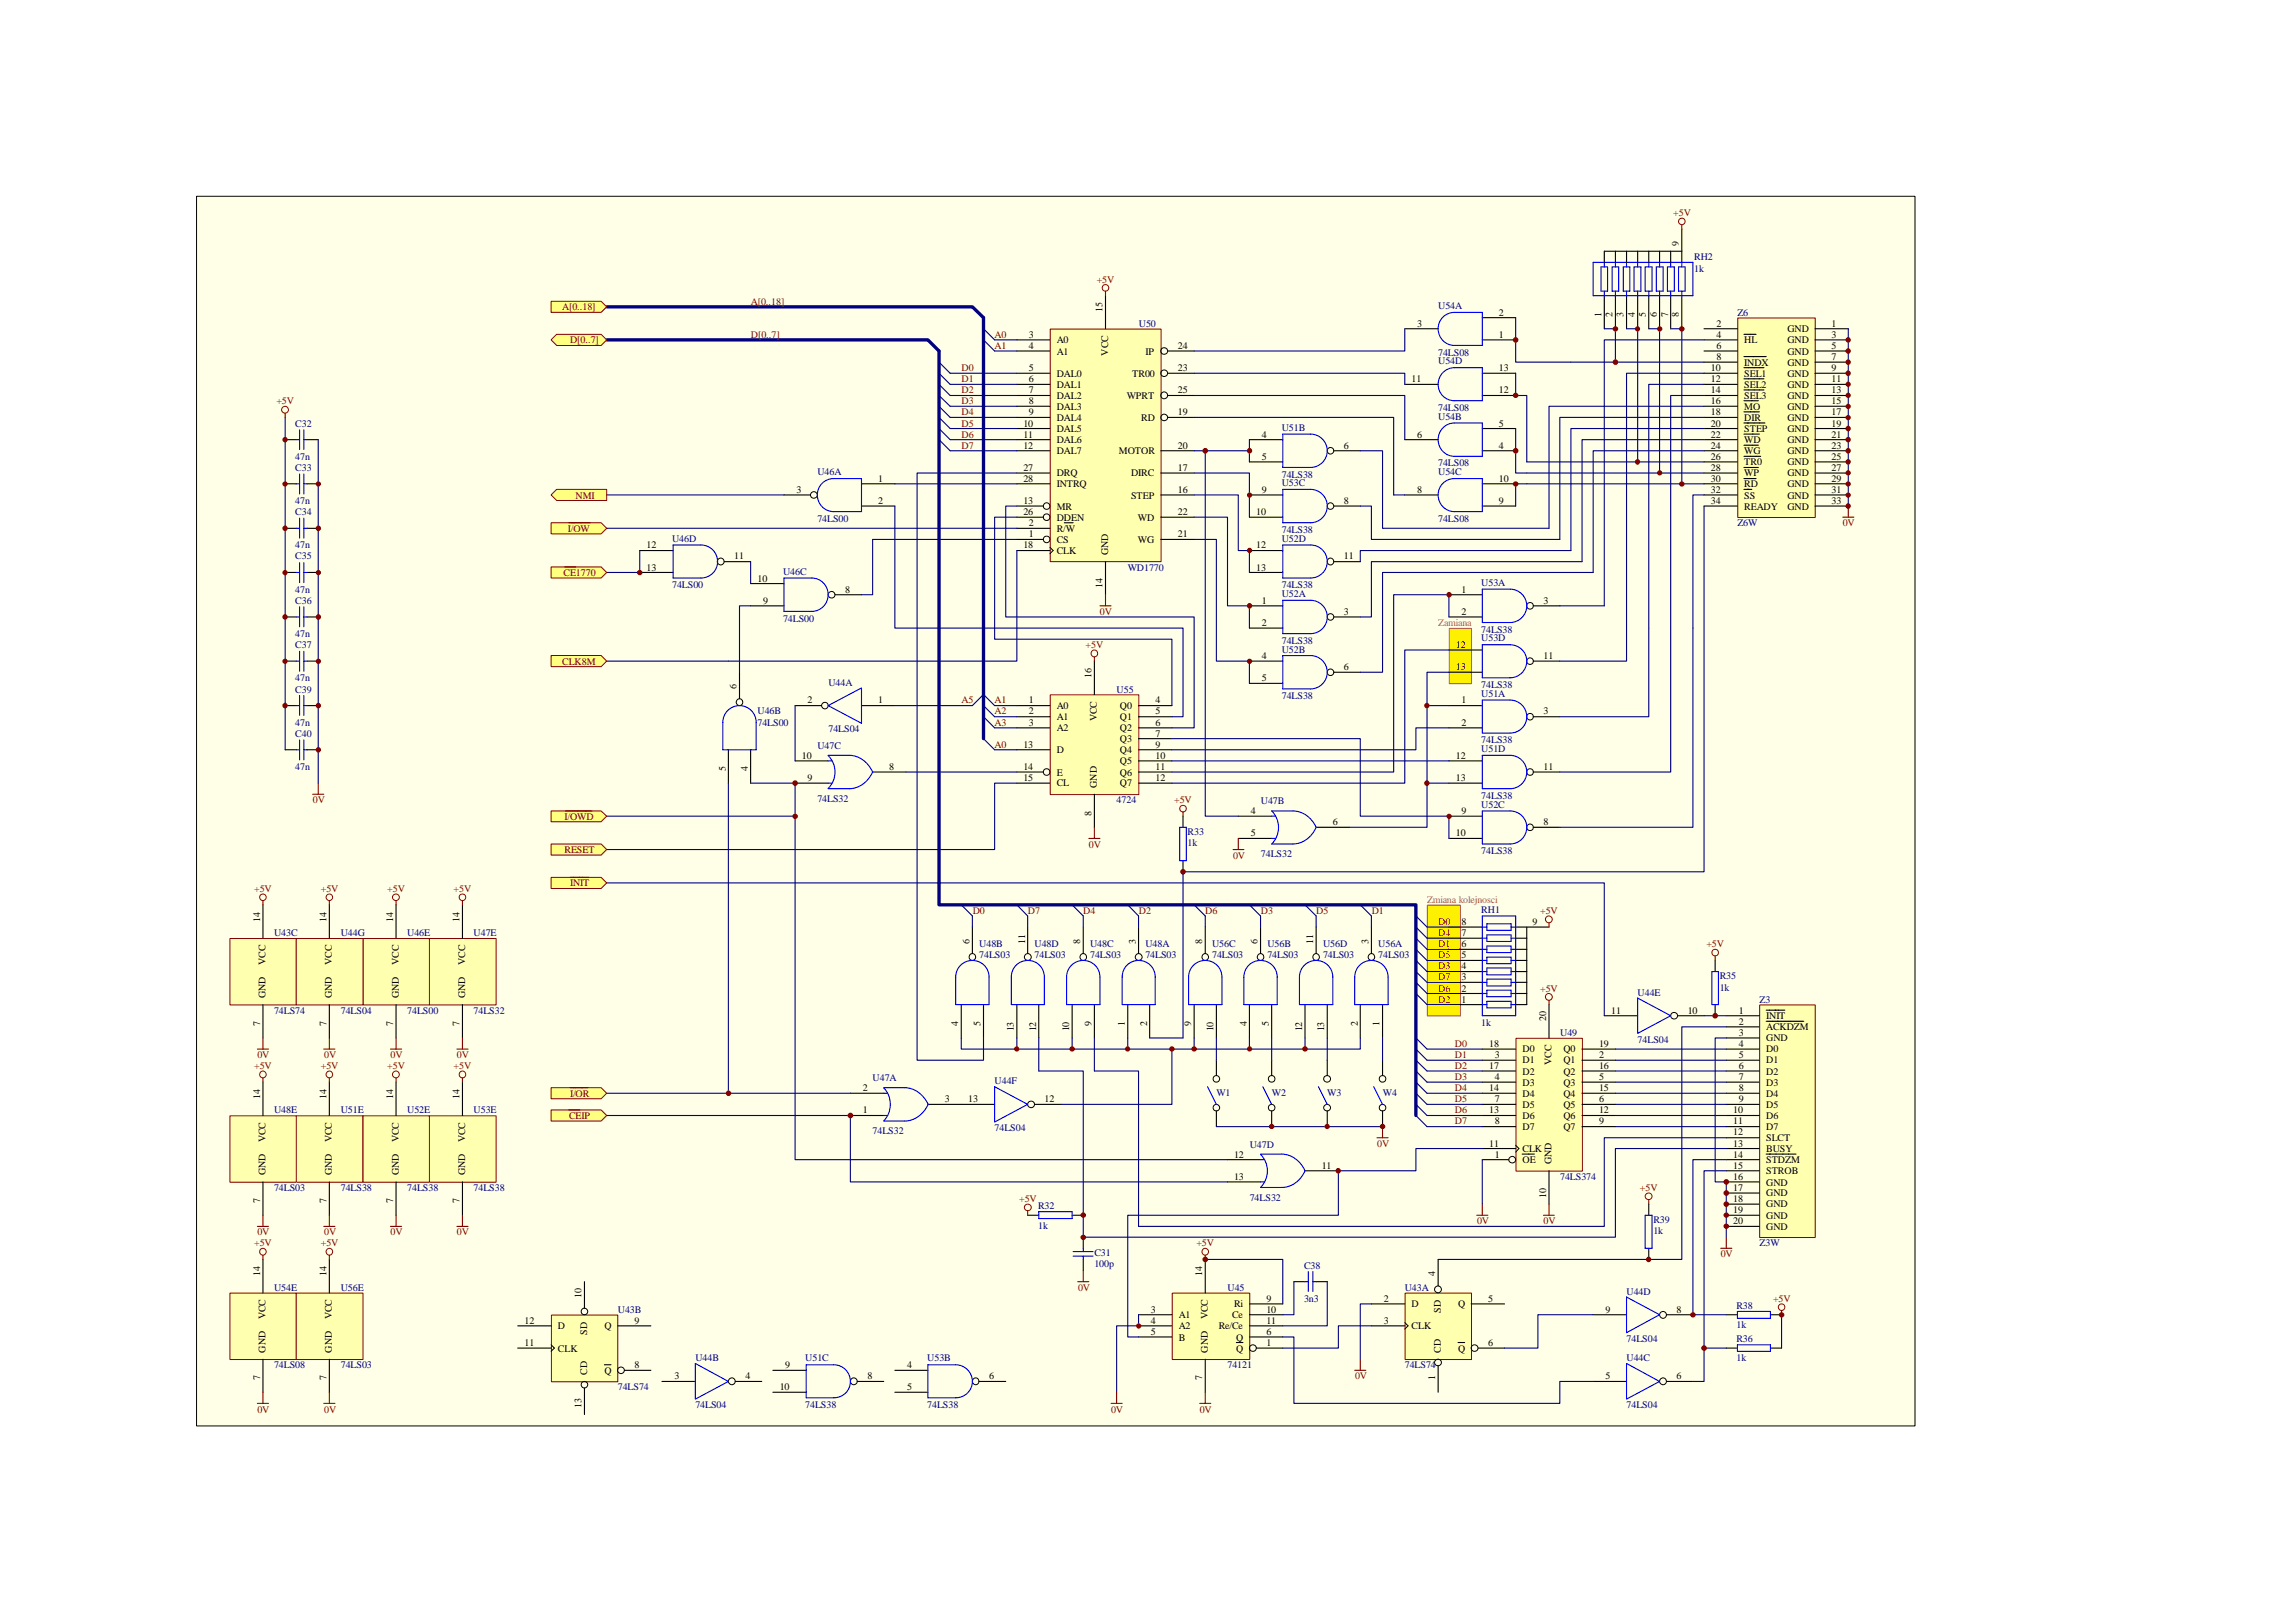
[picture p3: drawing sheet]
<svg xmlns="http://www.w3.org/2000/svg" width="297mm" height="210mm" viewBox="0 0 297 210" stroke-linecap="round" stroke-linejoin="round" font-family="sans-serif">
<defs><g id="words">
<g font-size="1.3" fill="#800000">
<text x="216.6" y="27.9">+5V</text>
<text x="72.8" y="40.1">A[0..18]</text>
<text x="97.2" y="39.4">A[0..18]</text>
<text x="141.9" y="36.6">+5V</text>
<text x="73.8" y="44.4">D[0..7]</text>
<text x="97.2" y="43.7">D[0..7]</text>
<text x="128.7" y="43.7">A0</text>
<text x="128.7" y="45.2">A1</text>
<text x="35.8" y="52.3">+5V</text>
<text x="124.5" y="48">D0</text>
<text x="124.5" y="49.4">D1</text>
<text x="124.5" y="50.9">D2</text>
<text x="124.5" y="52.3">D3</text>
<text x="124.5" y="53.8">D4</text>
<text x="124.5" y="55.2">D5</text>
<text x="124.5" y="56.6">D6</text>
<text x="124.5" y="58.1">D7</text>
<text x="74.5" y="64.5">NMI</text>
<text x="73.5" y="68.8">I/OW</text>
<text x="238.5" y="68.1">0V</text>
<text x="72.9" y="74.5">CE1770</text>
<text x="140.5" y="83.9">+5V</text>
<text x="142.4" y="79.6">0V</text>
<text x="72.8" y="86">CLK8M</text>
<text x="124.5" y="91">A5</text>
<text x="128.7" y="91">A1</text>
<text x="128.7" y="92.5">A2</text>
<text x="128.7" y="93.9">A3</text>
<text x="128.7" y="96.8">A0</text>
<text x="40.5" y="103.9">0V</text>
<text x="73.1" y="106.1">I/OWD</text>
<text x="152" y="103.9">+5V</text>
<text x="73.1" y="110.4">RESET</text>
<text x="140.9" y="109.7">0V</text>
<text x="159.6" y="111.1">0V</text>
<text x="32.9" y="115.4">+5V</text>
<text x="41.5" y="115.4">+5V</text>
<text x="50.1" y="115.4">+5V</text>
<text x="58.7" y="115.4">+5V</text>
<text x="73.8" y="114.7">INIT</text>
<text x="125.9" y="118.3">D0</text>
<text x="133.1" y="118.3">D7</text>
<text x="140.2" y="118.3">D4</text>
<text x="147.4" y="118.3">D2</text>
<text x="156" y="118.3">D6</text>
<text x="163.2" y="118.3">D3</text>
<text x="170.3" y="118.3">D5</text>
<text x="177.5" y="118.3">D1</text>
<text x="186.1" y="119.7">D0</text>
<text x="199.3" y="118.3">+5V</text>
<text x="186.1" y="122.6">D1</text>
<text x="186.1" y="125.4">D3</text>
<text x="186.1" y="121.2">D4</text>
<text x="186.1" y="124">D5</text>
<text x="220.8" y="122.6">+5V</text>
<text x="186.1" y="129.8">D2</text>
<text x="186.1" y="128.3">D6</text>
<text x="186.1" y="126.9">D7</text>
<text x="199.3" y="128.3">+5V</text>
<text x="33.3" y="136.9">0V</text>
<text x="41.9" y="136.9">0V</text>
<text x="50.5" y="136.9">0V</text>
<text x="59.1" y="136.9">0V</text>
<text x="188.3" y="135.5">D0</text>
<text x="188.3" y="136.9">D1</text>
<text x="32.9" y="138.3">+5V</text>
<text x="41.5" y="138.3">+5V</text>
<text x="50.1" y="138.3">+5V</text>
<text x="58.7" y="138.3">+5V</text>
<text x="73.8" y="141.9">I/OR</text>
<text x="188.3" y="138.3">D2</text>
<text x="188.3" y="139.8">D3</text>
<text x="188.3" y="141.2">D4</text>
<text x="188.3" y="142.7">D5</text>
<text x="73.7" y="144.8">CEIP</text>
<text x="178.3" y="148.4">0V</text>
<text x="188.3" y="144.1">D6</text>
<text x="188.3" y="145.5">D7</text>
<text x="131.9" y="155.5">+5V</text>
<text x="212.3" y="154.1">+5V</text>
<text x="32.9" y="161.3">+5V</text>
<text x="33.3" y="159.9">0V</text>
<text x="41.5" y="161.3">+5V</text>
<text x="41.9" y="159.9">0V</text>
<text x="50.5" y="159.9">0V</text>
<text x="59.1" y="159.9">0V</text>
<text x="154.9" y="161.3">+5V</text>
<text x="191.2" y="158.4">0V</text>
<text x="199.8" y="158.4">0V</text>
<text x="139.5" y="167">0V</text>
<text x="222.7" y="162.7">0V</text>
<text x="229.5" y="168.4">+5V</text>
<text x="175.4" y="178.5">0V</text>
<text x="33.3" y="182.8">0V</text>
<text x="41.9" y="182.8">0V</text>
<text x="143.8" y="182.8">0V</text>
<text x="155.3" y="182.8">0V</text>
</g>
<g font-size="1.3">
<text x="217.3" y="31.8" transform="rotate(-90 217.3 31.8)">9</text>
<text x="142.7" y="40.4" transform="rotate(-90 142.7 40.4)">15</text>
<text x="194" y="40.9">2</text>
<text x="207.3" y="41" transform="rotate(-90 207.3 41)">1</text>
<text x="208.7" y="41" transform="rotate(-90 208.7 41)">2</text>
<text x="210.1" y="41" transform="rotate(-90 210.1 41)">3</text>
<text x="211.6" y="41" transform="rotate(-90 211.6 41)">4</text>
<text x="213" y="41" transform="rotate(-90 213 41)">5</text>
<text x="214.5" y="41" transform="rotate(-90 214.5 41)">6</text>
<text x="215.9" y="41" transform="rotate(-90 215.9 41)">7</text>
<text x="217.3" y="41" transform="rotate(-90 217.3 41)">8</text>
<text x="133.2" y="43.7">3</text>
<text x="133.2" y="45.2">4</text>
<text x="136.8" y="44.4">A0</text>
<text x="136.8" y="45.9">A1</text>
<text x="143.4" y="46" transform="rotate(-90 143.4 46)">VCC</text>
<text x="148.2" y="45.9">IP</text>
<text x="152.4" y="45.2">24</text>
<text x="183.4" y="42.3">3</text>
<text x="194" y="43.7">1</text>
<text x="222.2" y="42.3">2</text>
<text x="222.2" y="45.2">6</text>
<text x="222.2" y="43.7">4</text>
<text x="222.2" y="46.6">8</text>
<text x="225.8" y="44.4">HL</text>
<text x="225.8" y="47.3">INDX</text>
<text x="231.3" y="43">GND</text>
<text x="231.3" y="44.4">GND</text>
<text x="231.3" y="45.9">GND</text>
<text x="231.3" y="47.3">GND</text>
<text x="237.1" y="42.3">1</text>
<text x="237.1" y="43.7">3</text>
<text x="237.1" y="45.2">5</text>
<text x="237.1" y="46.6">7</text>
<text x="133.2" y="48">5</text>
<text x="133.2" y="49.4">6</text>
<text x="133.2" y="50.9">7</text>
<text x="133.2" y="52.3">8</text>
<text x="133.2" y="53.8">9</text>
<text x="136.8" y="48.7">DAL0</text>
<text x="136.8" y="50.2">DAL1</text>
<text x="136.8" y="51.6">DAL2</text>
<text x="136.8" y="53">DAL3</text>
<text x="145.8" y="51.6">WPRT</text>
<text x="146.6" y="48.7">TR00</text>
<text x="152.4" y="48">23</text>
<text x="152.4" y="53.8">19</text>
<text x="152.4" y="50.9">25</text>
<text x="182.7" y="49.4">11</text>
<text x="194" y="50.9">12</text>
<text x="194" y="48">13</text>
<text x="221.4" y="48">10</text>
<text x="221.4" y="49.4">12</text>
<text x="221.4" y="50.9">14</text>
<text x="221.4" y="52.3">16</text>
<text x="221.4" y="53.8">18</text>
<text x="225.8" y="48.7">SEL1</text>
<text x="225.8" y="50.2">SEL2</text>
<text x="225.8" y="51.6">SEL3</text>
<text x="225.8" y="53">MO</text>
<text x="231.3" y="48.7">GND</text>
<text x="231.3" y="50.2">GND</text>
<text x="231.3" y="51.6">GND</text>
<text x="231.3" y="53">GND</text>
<text x="237.1" y="48">9</text>
<text x="237.1" y="49.4">11</text>
<text x="237.1" y="50.9">13</text>
<text x="237.1" y="52.3">15</text>
<text x="237.1" y="53.8">17</text>
<text x="132.5" y="55.2">10</text>
<text x="132.5" y="56.6">11</text>
<text x="132.5" y="58.1">12</text>
<text x="136.8" y="54.5">DAL4</text>
<text x="136.8" y="55.9">DAL5</text>
<text x="136.8" y="57.4">DAL6</text>
<text x="136.8" y="58.8">DAL7</text>
<text x="144.8" y="58.8">MOTOR</text>
<text x="147.7" y="54.5">RD</text>
<text x="152.4" y="58.1">20</text>
<text x="163.3" y="56.6">4</text>
<text x="163.3" y="59.5">5</text>
<text x="173.9" y="58.1">6</text>
<text x="183.4" y="56.6">6</text>
<text x="194" y="58.1">4</text>
<text x="194" y="55.2">5</text>
<text x="221.4" y="55.2">20</text>
<text x="221.4" y="56.6">22</text>
<text x="221.4" y="58.1">24</text>
<text x="221.4" y="59.5">26</text>
<text x="225.8" y="54.5">DIR</text>
<text x="225.8" y="55.9">STEP</text>
<text x="225.8" y="57.4">WD</text>
<text x="225.8" y="58.8">WG</text>
<text x="231.3" y="54.5">GND</text>
<text x="231.3" y="55.9">GND</text>
<text x="231.3" y="57.4">GND</text>
<text x="231.3" y="58.8">GND</text>
<text x="237.1" y="55.2">19</text>
<text x="237.1" y="56.6">21</text>
<text x="237.1" y="58.1">23</text>
<text x="237.1" y="59.5">25</text>
<text x="103.1" y="63.8">3</text>
<text x="113.7" y="62.4">1</text>
<text x="113.7" y="65.2">2</text>
<text x="132.5" y="60.9">27</text>
<text x="132.5" y="62.4">28</text>
<text x="132.5" y="65.2">13</text>
<text x="136.8" y="61.6">DRQ</text>
<text x="136.8" y="63.1">INTRQ</text>
<text x="136.8" y="66">MR</text>
<text x="146.4" y="64.5">STEP</text>
<text x="146.4" y="61.6">DIRC</text>
<text x="152.4" y="63.8">16</text>
<text x="152.4" y="60.9">17</text>
<text x="163.3" y="63.8">9</text>
<text x="173.9" y="65.2">8</text>
<text x="183.4" y="63.8">8</text>
<text x="194" y="65.2">9</text>
<text x="194" y="62.4">10</text>
<text x="221.4" y="60.9">28</text>
<text x="221.4" y="62.4">30</text>
<text x="221.4" y="63.8">32</text>
<text x="221.4" y="65.2">34</text>
<text x="225.8" y="60.2">TR0</text>
<text x="225.8" y="61.6">WP</text>
<text x="225.8" y="63.1">RD</text>
<text x="225.8" y="64.5">SS</text>
<text x="225.8" y="66">READY</text>
<text x="231.3" y="60.2">GND</text>
<text x="231.3" y="61.6">GND</text>
<text x="231.3" y="63.1">GND</text>
<text x="231.3" y="64.5">GND</text>
<text x="231.3" y="66">GND</text>
<text x="237.1" y="60.9">27</text>
<text x="237.1" y="62.4">29</text>
<text x="237.1" y="63.8">31</text>
<text x="237.1" y="65.2">33</text>
<text x="83.7" y="71">12</text>
<text x="132.5" y="66.7">26</text>
<text x="132.5" y="71">18</text>
<text x="133.2" y="69.5">1</text>
<text x="133.2" y="68.1">2</text>
<text x="136.8" y="70.2">CS</text>
<text x="136.8" y="68.8">R/W</text>
<text x="136.8" y="67.4">DDEN</text>
<text x="136.8" y="71.7">CLK</text>
<text x="143.4" y="71.8" transform="rotate(-90 143.4 71.8)">GND</text>
<text x="147.3" y="67.4">WD</text>
<text x="147.3" y="70.2">WG</text>
<text x="152.4" y="66.7">22</text>
<text x="152.4" y="69.5">21</text>
<text x="162.6" y="71">12</text>
<text x="162.6" y="66.7">10</text>
<text x="83.7" y="73.8">13</text>
<text x="95" y="72.4">11</text>
<text x="98" y="75.3">10</text>
<text x="109.4" y="76.7">8</text>
<text x="142.7" y="76.1" transform="rotate(-90 142.7 76.1)">14</text>
<text x="162.6" y="73.8">13</text>
<text x="173.9" y="72.4">11</text>
<text x="189.1" y="76.7">1</text>
<text x="98.8" y="78.1">9</text>
<text x="163.3" y="78.1">1</text>
<text x="163.3" y="81">2</text>
<text x="173.9" y="79.6">3</text>
<text x="188.4" y="83.9">12</text>
<text x="189.1" y="79.6">2</text>
<text x="199.8" y="78.1">3</text>
<text x="95.3" y="89.2" transform="rotate(-90 95.3 89.2)">6</text>
<text x="141.3" y="87.8" transform="rotate(-90 141.3 87.8)">16</text>
<text x="163.3" y="85.3">4</text>
<text x="163.3" y="88.2">5</text>
<text x="173.9" y="86.7">6</text>
<text x="188.4" y="86.7">13</text>
<text x="199.8" y="85.3">11</text>
<text x="104.5" y="91">2</text>
<text x="113.7" y="91">1</text>
<text x="133.2" y="91">1</text>
<text x="133.2" y="92.5">2</text>
<text x="133.2" y="93.9">3</text>
<text x="136.8" y="91.7">A0</text>
<text x="136.8" y="93.2">A1</text>
<text x="136.8" y="94.6">A2</text>
<text x="142" y="93.3" transform="rotate(-90 142 93.3)">VCC</text>
<text x="144.9" y="91.7">Q0</text>
<text x="144.9" y="93.2">Q1</text>
<text x="144.9" y="94.6">Q2</text>
<text x="149.6" y="91">4</text>
<text x="149.6" y="92.5">5</text>
<text x="149.6" y="93.9">6</text>
<text x="149.6" y="95.3">7</text>
<text x="189.1" y="91">1</text>
<text x="189.1" y="93.9">2</text>
<text x="199.8" y="92.5">3</text>
<text x="93.9" y="99.8" transform="rotate(-90 93.9 99.8)">5</text>
<text x="96.8" y="99.8" transform="rotate(-90 96.8 99.8)">4</text>
<text x="103.8" y="98.2">10</text>
<text x="104.5" y="101">9</text>
<text x="115.1" y="99.7">8</text>
<text x="132.5" y="96.8">13</text>
<text x="132.5" y="99.7">14</text>
<text x="132.5" y="101">15</text>
<text x="136.8" y="97.5">D</text>
<text x="136.8" y="100.4">E</text>
<text x="136.8" y="101.8">CL</text>
<text x="142" y="101.9" transform="rotate(-90 142 101.9)">GND</text>
<text x="144.9" y="96.1">Q3</text>
<text x="144.9" y="97.5">Q4</text>
<text x="144.9" y="98.9">Q5</text>
<text x="144.9" y="100.4">Q6</text>
<text x="144.9" y="101.8">Q7</text>
<text x="149.6" y="96.8">9</text>
<text x="149.6" y="98.2">10</text>
<text x="149.6" y="99.7">11</text>
<text x="149.6" y="101">12</text>
<text x="188.4" y="98.2">12</text>
<text x="188.4" y="101">13</text>
<text x="199.8" y="99.7">11</text>
<text x="141.3" y="105.5" transform="rotate(-90 141.3 105.5)">8</text>
<text x="161.9" y="105.4">4</text>
<text x="172.5" y="106.8">6</text>
<text x="189.1" y="105.4">9</text>
<text x="199.8" y="106.8">8</text>
<text x="161.9" y="108.2">5</text>
<text x="188.4" y="108.2">10</text>
<text x="33.7" y="119.3" transform="rotate(-90 33.7 119.3)">14</text>
<text x="42.2" y="119.3" transform="rotate(-90 42.2 119.3)">14</text>
<text x="50.9" y="119.3" transform="rotate(-90 50.9 119.3)">14</text>
<text x="59.5" y="119.3" transform="rotate(-90 59.5 119.3)">14</text>
<text x="189.1" y="119.7">8</text>
<text x="198.3" y="119.7">9</text>
<text x="34.4" y="124.9" transform="rotate(-90 34.4 124.9)">VCC</text>
<text x="43" y="124.9" transform="rotate(-90 43 124.9)">VCC</text>
<text x="51.6" y="124.9" transform="rotate(-90 51.6 124.9)">VCC</text>
<text x="60.2" y="124.9" transform="rotate(-90 60.2 124.9)">VCC</text>
<text x="125.5" y="122.1" transform="rotate(-90 125.5 122.1)">6</text>
<text x="132.7" y="122.1" transform="rotate(-90 132.7 122.1)">11</text>
<text x="139.8" y="122.1" transform="rotate(-90 139.8 122.1)">8</text>
<text x="147" y="122.1" transform="rotate(-90 147 122.1)">3</text>
<text x="155.6" y="122.1" transform="rotate(-90 155.6 122.1)">8</text>
<text x="162.8" y="122.1" transform="rotate(-90 162.8 122.1)">6</text>
<text x="170" y="122.1" transform="rotate(-90 170 122.1)">11</text>
<text x="177.1" y="122.1" transform="rotate(-90 177.1 122.1)">3</text>
<text x="189.1" y="125.4">4</text>
<text x="189.1" y="124">5</text>
<text x="189.1" y="122.6">6</text>
<text x="189.1" y="121.2">7</text>
<text x="34.4" y="129.2" transform="rotate(-90 34.4 129.2)">GND</text>
<text x="43" y="129.2" transform="rotate(-90 43 129.2)">GND</text>
<text x="51.6" y="129.2" transform="rotate(-90 51.6 129.2)">GND</text>
<text x="60.2" y="129.2" transform="rotate(-90 60.2 129.2)">GND</text>
<text x="189.1" y="129.8">1</text>
<text x="189.1" y="128.3">2</text>
<text x="189.1" y="126.9">3</text>
<text x="208.5" y="131.2">11</text>
<text x="218.4" y="131.2">10</text>
<text x="225" y="131.2">1</text>
<text x="228.6" y="131.9">INIT</text>
<text x="33.7" y="132.8" transform="rotate(-90 33.7 132.8)">7</text>
<text x="42.2" y="132.8" transform="rotate(-90 42.2 132.8)">7</text>
<text x="50.9" y="132.8" transform="rotate(-90 50.9 132.8)">7</text>
<text x="59.5" y="132.8" transform="rotate(-90 59.5 132.8)">7</text>
<text x="124" y="132.8" transform="rotate(-90 124 132.8)">4</text>
<text x="126.9" y="132.8" transform="rotate(-90 126.9 132.8)">5</text>
<text x="131.2" y="133.5" transform="rotate(-90 131.2 133.5)">13</text>
<text x="134.1" y="133.5" transform="rotate(-90 134.1 133.5)">12</text>
<text x="138.4" y="133.5" transform="rotate(-90 138.4 133.5)">10</text>
<text x="141.3" y="132.8" transform="rotate(-90 141.3 132.8)">9</text>
<text x="145.6" y="132.8" transform="rotate(-90 145.6 132.8)">1</text>
<text x="148.5" y="132.8" transform="rotate(-90 148.5 132.8)">2</text>
<text x="154.2" y="132.8" transform="rotate(-90 154.2 132.8)">9</text>
<text x="157.1" y="133.5" transform="rotate(-90 157.1 133.5)">10</text>
<text x="161.4" y="132.8" transform="rotate(-90 161.4 132.8)">4</text>
<text x="164.2" y="132.8" transform="rotate(-90 164.2 132.8)">5</text>
<text x="168.5" y="133.5" transform="rotate(-90 168.5 133.5)">12</text>
<text x="171.4" y="133.5" transform="rotate(-90 171.4 133.5)">13</text>
<text x="175.7" y="132.8" transform="rotate(-90 175.7 132.8)">2</text>
<text x="178.6" y="132.8" transform="rotate(-90 178.6 132.8)">1</text>
<text x="192.7" y="135.5">18</text>
<text x="193.5" y="136.9">3</text>
<text x="197.1" y="136.2">D0</text>
<text x="197.1" y="137.6">D1</text>
<text x="200.1" y="132.2" transform="rotate(-90 200.1 132.2)">20</text>
<text x="200.8" y="137.8" transform="rotate(-90 200.8 137.8)">VCC</text>
<text x="202.4" y="136.2">Q0</text>
<text x="202.4" y="137.6">Q1</text>
<text x="207" y="135.5">19</text>
<text x="207" y="136.9">2</text>
<text x="225" y="132.6">2</text>
<text x="225" y="134">3</text>
<text x="225" y="135.5">4</text>
<text x="225" y="136.9">5</text>
<text x="228.6" y="133.3">ACKDZM</text>
<text x="228.6" y="134.7">GND</text>
<text x="228.6" y="136.2">D0</text>
<text x="228.6" y="137.6">D1</text>
<text x="33.7" y="142.2" transform="rotate(-90 33.7 142.2)">14</text>
<text x="42.2" y="142.2" transform="rotate(-90 42.2 142.2)">14</text>
<text x="50.9" y="142.2" transform="rotate(-90 50.9 142.2)">14</text>
<text x="59.5" y="142.2" transform="rotate(-90 59.5 142.2)">14</text>
<text x="111.7" y="141.2">2</text>
<text x="122.3" y="142.7">3</text>
<text x="125.3" y="142.7">13</text>
<text x="135.2" y="142.7">12</text>
<text x="192.7" y="138.3">17</text>
<text x="192.7" y="141.2">14</text>
<text x="193.5" y="139.8">4</text>
<text x="193.5" y="142.7">7</text>
<text x="197.1" y="139.1">D2</text>
<text x="197.1" y="140.5">D3</text>
<text x="197.1" y="141.9">D4</text>
<text x="197.1" y="143.4">D5</text>
<text x="202.4" y="139.1">Q2</text>
<text x="202.4" y="140.5">Q3</text>
<text x="202.4" y="141.9">Q4</text>
<text x="202.4" y="143.4">Q5</text>
<text x="207" y="138.3">16</text>
<text x="207" y="139.8">5</text>
<text x="207" y="141.2">15</text>
<text x="207" y="142.7">6</text>
<text x="225" y="138.3">6</text>
<text x="225" y="139.8">7</text>
<text x="225" y="141.2">8</text>
<text x="225" y="142.7">9</text>
<text x="228.6" y="139.1">D2</text>
<text x="228.6" y="140.5">D3</text>
<text x="228.6" y="141.9">D4</text>
<text x="228.6" y="143.4">D5</text>
<text x="34.4" y="147.8" transform="rotate(-90 34.4 147.8)">VCC</text>
<text x="43" y="147.8" transform="rotate(-90 43 147.8)">VCC</text>
<text x="51.6" y="147.8" transform="rotate(-90 51.6 147.8)">VCC</text>
<text x="60.2" y="147.8" transform="rotate(-90 60.2 147.8)">VCC</text>
<text x="111.7" y="144.1">1</text>
<text x="159.7" y="149.8">12</text>
<text x="192.7" y="144.1">13</text>
<text x="192.7" y="148.4">11</text>
<text x="193.5" y="145.5">8</text>
<text x="193.5" y="149.8">1</text>
<text x="197.1" y="144.8">D6</text>
<text x="197.1" y="146.2">D7</text>
<text x="197.1" y="149.1">CLK</text>
<text x="202.4" y="144.8">Q6</text>
<text x="202.4" y="146.2">Q7</text>
<text x="207" y="144.1">12</text>
<text x="207" y="145.5">9</text>
<text x="224.3" y="144.1">10</text>
<text x="224.3" y="145.5">11</text>
<text x="224.3" y="146.9">12</text>
<text x="224.3" y="148.4">13</text>
<text x="224.3" y="149.8">14</text>
<text x="228.6" y="144.8">D6</text>
<text x="228.6" y="146.2">D7</text>
<text x="228.6" y="147.7">SLCT</text>
<text x="228.6" y="149.1">BUSY</text>
<text x="33.7" y="155.7" transform="rotate(-90 33.7 155.7)">7</text>
<text x="34.4" y="152.1" transform="rotate(-90 34.4 152.1)">GND</text>
<text x="42.2" y="155.7" transform="rotate(-90 42.2 155.7)">7</text>
<text x="43" y="152.1" transform="rotate(-90 43 152.1)">GND</text>
<text x="50.9" y="155.7" transform="rotate(-90 50.9 155.7)">7</text>
<text x="51.6" y="152.1" transform="rotate(-90 51.6 152.1)">GND</text>
<text x="59.5" y="155.7" transform="rotate(-90 59.5 155.7)">7</text>
<text x="60.2" y="152.1" transform="rotate(-90 60.2 152.1)">GND</text>
<text x="159.7" y="152.7">13</text>
<text x="171.1" y="151.3">11</text>
<text x="197.1" y="150.5">OE</text>
<text x="200.1" y="155" transform="rotate(-90 200.1 155)">10</text>
<text x="200.8" y="150.7" transform="rotate(-90 200.8 150.7)">GND</text>
<text x="224.3" y="151.3">15</text>
<text x="224.3" y="152.7">16</text>
<text x="224.3" y="154.1">17</text>
<text x="224.3" y="155.5">18</text>
<text x="228.6" y="150.5">STDZM</text>
<text x="228.6" y="152">STROB</text>
<text x="228.6" y="153.4">GND</text>
<text x="228.6" y="154.8">GND</text>
<text x="224.3" y="157">19</text>
<text x="224.3" y="158.4">20</text>
<text x="228.6" y="156.3">GND</text>
<text x="228.6" y="157.7">GND</text>
<text x="228.6" y="159.1">GND</text>
<text x="33.7" y="165.1" transform="rotate(-90 33.7 165.1)">14</text>
<text x="42.2" y="165.1" transform="rotate(-90 42.2 165.1)">14</text>
<text x="155.6" y="165.1" transform="rotate(-90 155.6 165.1)">14</text>
<text x="185.8" y="165.1" transform="rotate(-90 185.8 165.1)">4</text>
<text x="34.4" y="170.7" transform="rotate(-90 34.4 170.7)">VCC</text>
<text x="43" y="170.7" transform="rotate(-90 43 170.7)">VCC</text>
<text x="67.9" y="171.3">12</text>
<text x="72.2" y="172">D</text>
<text x="75.3" y="168" transform="rotate(-90 75.3 168)">10</text>
<text x="76" y="172.8" transform="rotate(-90 76 172.8)">SD</text>
<text x="78.2" y="172">Q</text>
<text x="82.1" y="171.3">9</text>
<text x="149" y="169.9">3</text>
<text x="149" y="171.3">4</text>
<text x="149" y="172.8">5</text>
<text x="152.6" y="170.6">A1</text>
<text x="152.6" y="172">A2</text>
<text x="152.6" y="173.5">B</text>
<text x="156.3" y="170.7" transform="rotate(-90 156.3 170.7)">VCC</text>
<text x="157.7" y="172">Re/Ce</text>
<text x="159.5" y="170.6">Ce</text>
<text x="159.7" y="169.2">Ri</text>
<text x="160" y="173.5">Q</text>
<text x="163.9" y="171.3">11</text>
<text x="163.9" y="168.4">9</text>
<text x="163.9" y="172.8">6</text>
<text x="163.9" y="169.9">10</text>
<text x="179.1" y="171.3">3</text>
<text x="179.1" y="168.4">2</text>
<text x="182.7" y="172">CLK</text>
<text x="182.7" y="169.2">D</text>
<text x="186.5" y="169.9" transform="rotate(-90 186.5 169.9)">SD</text>
<text x="188.7" y="169.2">Q</text>
<text x="192.6" y="168.4">5</text>
<text x="207.8" y="169.9">9</text>
<text x="217" y="169.9">8</text>
<text x="33.7" y="178.6" transform="rotate(-90 33.7 178.6)">7</text>
<text x="34.4" y="175" transform="rotate(-90 34.4 175)">GND</text>
<text x="42.2" y="178.6" transform="rotate(-90 42.2 178.6)">7</text>
<text x="43" y="175" transform="rotate(-90 43 175)">GND</text>
<text x="67.9" y="174.2">11</text>
<text x="72.2" y="174.9">CLK</text>
<text x="76" y="177.9" transform="rotate(-90 76 177.9)">CD</text>
<text x="78.2" y="177.8">Q</text>
<text x="82.1" y="177">8</text>
<text x="87.3" y="178.5">3</text>
<text x="96.5" y="178.5">4</text>
<text x="100.9" y="179.9">10</text>
<text x="101.6" y="177">9</text>
<text x="112.3" y="178.5">8</text>
<text x="117.4" y="177">4</text>
<text x="117.4" y="179.9">5</text>
<text x="128" y="178.5">6</text>
<text x="155.6" y="178.6" transform="rotate(-90 155.6 178.6)">7</text>
<text x="156.3" y="175" transform="rotate(-90 156.3 175)">GND</text>
<text x="160" y="174.9">Q</text>
<text x="163.9" y="174.2">1</text>
<text x="185.8" y="178.6" transform="rotate(-90 185.8 178.6)">1</text>
<text x="186.5" y="175" transform="rotate(-90 186.5 175)">CD</text>
<text x="188.7" y="174.9">Q</text>
<text x="192.6" y="174.2">6</text>
<text x="207.8" y="178.5">5</text>
<text x="217" y="178.5">6</text>
<text x="75.3" y="182.2" transform="rotate(-90 75.3 182.2)">13</text>
</g>
<g font-size="1.3" fill="#000080">
<text x="219.3" y="33.7">RH2</text>
<text x="219.3" y="35.1">1k</text>
<text x="186.1" y="40">U54A</text>
<text x="224.9" y="40.9">Z6</text>
<text x="147.4" y="42.3">U50</text>
<text x="186.1" y="47.2">U54D</text>
<text x="186.1" y="46">74LS08</text>
<text x="186.1" y="53.2">74LS08</text>
<text x="38.2" y="55.2">C32</text>
<text x="38.2" y="59.5">47n</text>
<text x="165.9" y="55.8">U51B</text>
<text x="186.1" y="54.3">U54B</text>
<text x="38.2" y="60.9">C33</text>
<text x="38.2" y="65.2">47n</text>
<text x="105.8" y="61.5">U46A</text>
<text x="165.9" y="61.8">74LS38</text>
<text x="165.9" y="62.9">U53C</text>
<text x="186.1" y="60.4">74LS08</text>
<text x="186.1" y="61.5">U54C</text>
<text x="38.2" y="66.7">C34</text>
<text x="38.2" y="71">47n</text>
<text x="87" y="70.1">U46D</text>
<text x="105.8" y="67.5">74LS00</text>
<text x="165.9" y="70.1">U52D</text>
<text x="165.9" y="69">74LS38</text>
<text x="186.1" y="67.5">74LS08</text>
<text x="224.9" y="68.1">Z6W</text>
<text x="38.2" y="72.4">C35</text>
<text x="38.2" y="76.7">47n</text>
<text x="87" y="76.1">74LS00</text>
<text x="101.3" y="74.4">U46C</text>
<text x="146" y="73.8">WD1770</text>
<text x="165.9" y="77.3">U52A</text>
<text x="165.9" y="76.1">74LS38</text>
<text x="191.7" y="75.8">U53A</text>
<text x="38.2" y="78.1">C36</text>
<text x="38.2" y="82.4">47n</text>
<text x="38.2" y="83.9">C37</text>
<text x="101.3" y="80.4">74LS00</text>
<text x="165.9" y="83.3">74LS38</text>
<text x="191.7" y="81.9">74LS38</text>
<text x="191.7" y="83">U53D</text>
<text x="38.2" y="88.2">47n</text>
<text x="38.2" y="89.6">C39</text>
<text x="107.2" y="88.7">U44A</text>
<text x="144.5" y="89.6">U55</text>
<text x="165.9" y="84.5">U52B</text>
<text x="191.7" y="89">74LS38</text>
<text x="38.2" y="93.9">47n</text>
<text x="38.2" y="95.3">C40</text>
<text x="98" y="92.5">U46B</text>
<text x="98" y="93.9">74LS00</text>
<text x="107.2" y="94.7">74LS04</text>
<text x="165.9" y="90.5">74LS38</text>
<text x="191.7" y="90.2">U51A</text>
<text x="38.2" y="99.7">47n</text>
<text x="105.8" y="96.9">U47C</text>
<text x="191.7" y="96.2">74LS38</text>
<text x="191.7" y="97.3">U51D</text>
<text x="105.8" y="103.8">74LS32</text>
<text x="144.5" y="103.9">4724</text>
<text x="163.2" y="104.1">U47B</text>
<text x="191.7" y="103.4">74LS38</text>
<text x="191.7" y="104.5">U52C</text>
<text x="153.7" y="108.1">R33</text>
<text x="153.7" y="109.5">1k</text>
<text x="163.2" y="111">74LS32</text>
<text x="191.7" y="110.5">74LS38</text>
<text x="191.7" y="118.1">RH1</text>
<text x="35.5" y="121.2">U43C</text>
<text x="44.1" y="121.2">U44G</text>
<text x="52.7" y="121.2">U46E</text>
<text x="61.3" y="121.2">U47E</text>
<text x="126.7" y="122.6">U48B</text>
<text x="126.7" y="124">74LS03</text>
<text x="133.9" y="122.6">U48D</text>
<text x="133.9" y="124">74LS03</text>
<text x="141.1" y="122.6">U48C</text>
<text x="141.1" y="124">74LS03</text>
<text x="148.2" y="122.6">U48A</text>
<text x="148.2" y="124">74LS03</text>
<text x="156.9" y="122.6">U56C</text>
<text x="156.9" y="124">74LS03</text>
<text x="164" y="122.6">U56B</text>
<text x="164" y="124">74LS03</text>
<text x="171.2" y="122.6">U56D</text>
<text x="171.2" y="124">74LS03</text>
<text x="178.4" y="122.6">U56A</text>
<text x="178.4" y="124">74LS03</text>
<text x="35.5" y="131.2">74LS74</text>
<text x="44.1" y="131.2">74LS04</text>
<text x="52.7" y="131.2">74LS00</text>
<text x="61.3" y="131.2">74LS32</text>
<text x="212" y="128.9">U44E</text>
<text x="222.6" y="126.7">R35</text>
<text x="222.6" y="128.2">1k</text>
<text x="227.8" y="129.8">Z3</text>
<text x="191.7" y="132.8">1k</text>
<text x="201.9" y="134">U49</text>
<text x="212" y="134.9">74LS04</text>
<text x="112.9" y="139.9">U47A</text>
<text x="128.7" y="140.3">U44F</text>
<text x="157.4" y="141.8">W1</text>
<text x="164.6" y="141.8">W2</text>
<text x="171.8" y="141.8">W3</text>
<text x="179" y="141.8">W4</text>
<text x="35.5" y="144.1">U48E</text>
<text x="44.1" y="144.1">U51E</text>
<text x="52.7" y="144.1">U52E</text>
<text x="61.3" y="144.1">U53E</text>
<text x="112.9" y="146.8">74LS32</text>
<text x="128.7" y="146.4">74LS04</text>
<text x="161.8" y="148.5">U47D</text>
<text x="35.5" y="154.1">74LS03</text>
<text x="44.1" y="154.1">74LS38</text>
<text x="52.7" y="154.1">74LS38</text>
<text x="61.3" y="154.1">74LS38</text>
<text x="161.8" y="155.4">74LS32</text>
<text x="201.9" y="152.7">74LS374</text>
<text x="134.4" y="156.4">R32</text>
<text x="134.4" y="159">1k</text>
<text x="214" y="158.3">R39</text>
<text x="214" y="159.7">1k</text>
<text x="227.8" y="161.3">Z3W</text>
<text x="35.5" y="167">U54E</text>
<text x="44.1" y="167">U56E</text>
<text x="141.6" y="162.6">C31</text>
<text x="141.6" y="164">100p</text>
<text x="158.9" y="167">U45</text>
<text x="168.8" y="164.2">C38</text>
<text x="181.8" y="167">U43A</text>
<text x="210.5" y="167.6">U44D</text>
<text x="80" y="169.9">U43B</text>
<text x="168.8" y="168.4">3n3</text>
<text x="210.5" y="173.6">74LS04</text>
<text x="224.7" y="169.3">R38</text>
<text x="224.7" y="171.9">1k</text>
<text x="224.7" y="173.6">R36</text>
<text x="35.5" y="177">74LS08</text>
<text x="44.1" y="177">74LS03</text>
<text x="80" y="179.9">74LS74</text>
<text x="90" y="176.2">U44B</text>
<text x="104.2" y="176.2">U51C</text>
<text x="120" y="176.2">U53B</text>
<text x="158.9" y="177">74121</text>
<text x="181.8" y="177">74LS74</text>
<text x="210.5" y="176.2">U44C</text>
<text x="224.7" y="176.2">1k</text>
<text x="90" y="182.2">74LS04</text>
<text x="104.2" y="182.2">74LS38</text>
<text x="120" y="182.2">74LS38</text>
<text x="210.5" y="182.2">74LS04</text>
</g>
<g font-size="1.3" fill="#da2467">
<text x="186.1" y="81">Zamiana</text>
<text x="184.7" y="116.8">Zmiana kolejnosci</text>
</g>
</g></defs>
<path d="M25.4 25.4h222.5v159.1h-222.5z" fill="#ffffe8"/>
<path d="M25.4 25.4h222.5v159.1h-222.5z" fill="none" stroke="#000" stroke-width=".13"/>
<path d="M187.6 81.4h2.9v7.1h-2.9z" fill="#fdf101"/>
<path d="M187.6 81.3h2.9v7.2h-2.9z" fill="none" stroke="#da2467" stroke-width=".13"/>
<path d="M184.8 117.2h4.2v14.3h-4.2z" fill="#fdf101"/>
<path d="M184.7 117.1h4.3v14.4h-4.3z" fill="none" stroke="#da2467" stroke-width=".13"/>
<path d="M225 41.2h9.9v25.8h-9.9z" fill="#ffffb0"/>
<path d="M224.9 41.1h10v25.9h-10z" fill="none" stroke="#800000" stroke-width=".13"/>
<g fill="none" stroke="#000" stroke-width=".14">
<path d="M161.7 56.9h4.3M161.7 59.8h4.3M172.6 58.3h3.5M220.6 42.5h4.3M220.6 44h4.3M220.6 45.4h4.3M220.6 46.9h4.3M220.6 48.3h4.3M220.6 49.7h4.3M220.6 51.2h4.3M220.6 52.6h4.3M220.6 54h4.3"/>
<path d="M220.6 55.5h4.3M220.6 56.9h4.3M220.6 58.3h4.3M220.6 59.8h4.3M225.7 43.3h1.6M225.7 46.1h2.9M225.7 47.6h2.6M225.7 49h2.6M225.7 50.5h2.6M225.7 51.9h1.9M225.7 53.3h2M225.7 54.7h2.7"/>
<path d="M225.7 56.2h2M225.7 57.6h1.9M225.7 59.1h2.2M234.9 42.5h4.3M234.9 44h4.3M234.9 45.4h4.3M234.9 46.9h4.3M234.9 48.3h4.3M234.9 49.7h4.3M234.9 51.2h4.3M234.9 52.6h4.3M234.9 54h4.3"/>
<path d="M234.9 55.5h4.3M234.9 56.9h4.3M234.9 58.3h4.3M234.9 59.8h4.3M220.6 61.2h4.3M220.6 62.6h4.3M220.6 64.1h4.3M220.6 65.5h4.3M225.7 60.5h1.9M225.7 61.9h1.6M225.7 63.3h1M234.9 61.2h4.3"/>
<path d="M234.9 62.6h4.3M234.9 64.1h4.3M234.9 65.5h4.3M187.5 91.3h4.4M187.5 94.2h4.4M187.5 98.5h4.4M198.5 92.8h3.4M198.5 99.9h3.4M187.5 101.3h4.4M100 177.3h4.3M111 178.8h3.4M100 180.2h4.3"/>
</g>
<g fill="none" stroke="#000" stroke-width=".13">
<circle cx="172.2" cy="58.3" r=".43"/>
<circle cx="198" cy="99.9" r=".43"/>
<circle cx="198" cy="92.7" r=".43"/>
<circle cx="110.5" cy="178.8" r=".44"/>
</g>
<path d="M166 56.2h3.6a2.16 2.16 0 0 1 2.2 2.1 2.16 2.16 0 0 1-2.2 2.2h-3.6zM191.9 90.6h3.5a2.14 2.14 0 0 1 2.2 2.1 2.14 2.14 0 0 1-2.2 2.2h-3.5zM191.9 97.7h3.5a2.16 2.16 0 0 1 2.2 2.2 2.16 2.16 0 0 1-2.2 2.2h-3.5zM104.3 176.6h3.6a2.14 2.14 0 0 1 2.2 2.2 2.14 2.14 0 0 1-2.2 2.1h-3.6z" fill="none" stroke="#00f" stroke-width=".14"/>
<path d="M38.4 144.4h8.6v8.6h-8.6z" fill="#ffffb0"/>
<path d="M38.4 144.4h8.6v8.6h-8.6z" fill="none" stroke="#800000" stroke-width=".13"/>
<g fill="none" stroke="#000" stroke-width=".14">
<path d="M161.7 78.4h4.3M161.7 71.2h4.3M161.7 74.1h4.3M172.6 79.8h3.5M172.6 72.7h3.5M161.7 81.3h4.3M161.7 85.6h4.3M161.7 88.4h4.3M172.6 87h3.5M187.5 105.6h4.4M187.5 108.5h4.4M198.5 107.1h3.4"/>
<path d="M42.6 140v4.4M42.6 153v4.3"/>
</g>
<g fill="none" stroke="#000" stroke-width=".13">
<circle cx="172.2" cy="72.7" r=".44"/>
<circle cx="172.2" cy="79.8" r=".43"/>
<circle cx="172.2" cy="87" r=".43"/>
<circle cx="198" cy="107.1" r=".43"/>
</g>
<path d="M166 77.7h3.6a2.16 2.16 0 0 1 2.2 2.1 2.16 2.16 0 0 1-2.2 2.2h-3.6zM166 70.5h3.6a2.14 2.14 0 0 1 2.2 2.2 2.14 2.14 0 0 1-2.2 2.1h-3.6zM166 84.8h3.6a2.16 2.16 0 0 1 2.2 2.2 2.16 2.16 0 0 1-2.2 2.2h-3.6zM191.9 104.9h3.5a2.14 2.14 0 0 1 2.2 2.2 2.14 2.14 0 0 1-2.2 2.1h-3.5z" fill="none" stroke="#00f" stroke-width=".14"/>
<path d="M47 144.4h8.6v8.6h-8.6z" fill="#ffffb0"/>
<path d="M47 144.4h8.6v8.6h-8.6z" fill="none" stroke="#800000" stroke-width=".13"/>
<g fill="none" stroke="#000" stroke-width=".14">
<path d="M161.7 64.1h4.3M161.7 66.9h4.3M172.6 65.5h3.5M187.5 77h4.4M187.5 79.8h4.4M198.5 78.4h3.4M187.5 84.1h4.4M187.5 87h4.4M198.5 85.6h3.4M51.3 140v4.4M51.3 153v4.3M115.8 177.3h4.3"/>
<path d="M126.7 178.8h3.5M115.8 180.2h4.3"/>
</g>
<g fill="none" stroke="#000" stroke-width=".13">
<circle cx="172.2" cy="65.5" r=".43"/>
<circle cx="198" cy="78.4" r=".43"/>
<circle cx="198" cy="85.6" r=".43"/>
<circle cx="126.3" cy="178.8" r=".43"/>
</g>
<path d="M166 63.3h3.6a2.16 2.16 0 0 1 2.2 2.2 2.16 2.16 0 0 1-2.2 2.1h-3.6zM191.9 76.2h3.5a2.16 2.16 0 0 1 2.2 2.2 2.16 2.16 0 0 1-2.2 2.2h-3.5zM191.9 83.4h3.5a2.14 2.14 0 0 1 2.2 2.2 2.14 2.14 0 0 1-2.2 2.1h-3.5zM120.1 176.6h3.6a2.14 2.14 0 0 1 2.2 2.2 2.14 2.14 0 0 1-2.2 2.1h-3.6z" fill="none" stroke="#00f" stroke-width=".14"/>
<path d="M55.6 144.4h8.6v8.6h-8.6z" fill="#ffffb0"/>
<path d="M55.6 144.4h8.6v8.6h-8.6z" fill="none" stroke="#800000" stroke-width=".13"/>
<g fill="none" stroke="#000" stroke-width=".14">
<path d="M181.8 56.9h4.3M181.8 49.7h4.3M181.8 42.5h4.3M191.9 58.3h4.3M191.9 55.5h4.3M191.9 51.2h4.3M191.9 48.3h4.3M191.9 44h4.3M191.9 41.1h4.3M181.8 64.1h4.3M191.9 65.5h4.3M191.9 62.6h4.3"/>
<path d="M59.9 140v4.4M59.9 153v4.3"/>
</g>
<path d="M186.8 55.4l.4-.4 .5-.2 .6-.1h3.6v4.4h-3.6a2.16 2.16 0 0 1-2-1.4 2.16 2.16 0 0 1 .5-2.3zM186.8 48.2l.4-.3 .5-.2 .6-.1h3.6v4.3h-3.6a2.13 2.13 0 0 1-2-1.4 2.13 2.13 0 0 1 .5-2.3zM186.8 41l.4-.3 .5-.2 .6-.1h3.6v4.3h-3.6a2.15 2.15 0 0 1-2-1.3 2.15 2.15 0 0 1 .5-2.4zM186.8 62.5l.4-.3 .5-.2 .6-.1h3.6v4.3h-3.6a2.15 2.15 0 0 1-2-1.3 2.15 2.15 0 0 1 .5-2.4z" fill="none" stroke="#00f" stroke-width=".14"/>
<path d="M29.8 167.4h8.6v8.5h-8.6z" fill="#ffffb0"/>
<path d="M29.8 167.3h8.6v8.6h-8.6z" fill="none" stroke="#800000" stroke-width=".13"/>
<path d="M34 163v4.3M34 175.9v4.3" fill="none" stroke="#000" stroke-width=".14"/>
<path d="M136 42.6h14.3v30.1h-14.3z" fill="#ffffb0"/>
<path d="M135.9 42.6h14.4v30.1h-14.4z" fill="none" stroke="#800000" stroke-width=".13"/>
<g fill="none" stroke="#000" stroke-width=".14">
<path d="M143.1 38.3v4.2M131.6 48.3h4.3M131.6 49.7h4.3M131.6 51.2h4.3M131.6 52.6h4.3M131.6 45.4h4.3M131.6 54h4.3M131.6 55.5h4.3M131.6 56.9h4.3M131.6 58.3h4.3M131.6 44h4.3M150.2 58.3h4.4"/>
<path d="M151.1 48.3h3.5M151.1 51.2h3.5M151.1 45.4h3.5M151.1 54h3.5M131.6 66.9h3.4M131.6 69.8h3.4M131.6 61.2h4.3M131.6 68.4h4.3M131.6 62.6h4.3M131.6 65.5h3.4M131.6 71.2h4.3M137.7 67.6h1.2"/>
<path d="M143.1 72.7v4.3M150.2 66.9h4.4M150.2 69.8h4.4M150.2 64.1h4.4M150.2 61.2h4.4"/>
</g>
<g fill="none" stroke="#000" stroke-width=".13">
<path d="M135.9 70.8l.4 .4-.4 .5"/>
<circle cx="150.7" cy="51.2" r=".44"/>
<circle cx="150.7" cy="45.4" r=".44"/>
<circle cx="150.7" cy="48.3" r=".43"/>
<circle cx="150.7" cy="54" r=".43"/>
<circle cx="135.5" cy="66.9" r=".43"/>
<circle cx="135.5" cy="69.8" r=".43"/>
<circle cx="135.5" cy="65.5" r=".43"/>
</g>
<path d="M136 90h11.4v12.8h-11.4z" fill="#ffffb0"/>
<path d="M135.9 89.9h11.5v12.9h-11.5z" fill="none" stroke="#800000" stroke-width=".13"/>
<g fill="none" stroke="#000" stroke-width=".14">
<path d="M207.6 38.3v4.2M209.1 32.5v1.5M209.1 38.3v4.2M210.5 32.5v1.5M210.5 38.3v4.2M212 32.5v1.5M212 38.3v4.2M213.4 32.5v1.5M213.4 38.3v4.2M214.8 32.5v1.5M214.8 38.3v4.2M216.2 32.5v1.5"/>
<path d="M216.2 38.3v4.2M217.7 32.5h-10.1v1.5M217.7 29.7v4.3M217.7 38.3v4.2M131.6 91.3h4.3M131.6 92.8h4.3M131.6 94.2h4.3M131.6 97h4.3M131.6 99.9h3.4M141.6 85.6v4.3M147.4 91.3h4.3M147.4 92.8h4.3"/>
<path d="M147.4 94.2h4.3M147.4 95.6h4.3M147.4 97h4.3M147.4 98.5h4.3M147.4 99.9h4.3M131.6 101.3h4.3M141.6 102.8v4.3M147.4 101.3h4.3"/>
</g>
<circle cx="135.5" cy="99.9" r=".43" fill="none" stroke="#000" stroke-width=".13"/>
<g fill="none" stroke="#00f" stroke-width=".14">
<path d="M206.2 34h12.9v4.3h-12.9zM207.2 34.5h.9v3.2h-.9zM207.6 34v.5M207.6 37.7v.6M208.7 34.5h.8v3.2h-.8zM209.1 34v.5M209.1 37.7v.6M210.1 34.5h.8v3.2h-.8zM210.5 34v.5M210.5 37.7v.6M211.5 34.5h.9v3.2h-.9zM212 34v.5"/>
<path d="M212 37.7v.6M212.9 34.5h.9v3.2h-.9zM213.4 34v.5M213.4 37.7v.6M214.4 34.5h.9v3.2h-.9zM214.8 34v.5M214.8 37.7v.6M215.8 34.5h.9v3.2h-.9zM216.2 34v.5M216.2 37.7v.6M217.3 34.5h.8v3.2h-.8zM217.7 34v.5"/>
<path d="M217.7 37.7v.6"/>
</g>
<g fill="none" stroke="#000080" stroke-width=".14">
<path d="M154.6 48.3h27.2v1.4M154.6 51.2h27.2v5.7M154.6 54h25.8v10.1h1.4M154.6 58.3h7.1M161.7 56.9v2.9M181.8 42.5v2.9h-27.2M196.2 41.1v5.8h24.4M196.2 55.5v5.7h24.4M196.2 48.3v2.9h1.4v8.6h23M207.6 42.5h1.5v4.4M210.5 42.5h1.5v17.3M213.4 42.5h1.4v18.7"/>
<path d="M216.2 42.5h1.5v20.1M220.6 52.6h-20.1v15.8h-21.6v-10.1h-2.8M220.6 54h-18.7v15.8h-24.4v-4.3h-1.4M220.6 55.5h-17.3v15.7h-27.2v1.5M220.6 56.9h-15.8v15.8h-27.3v7.1h-1.4M220.6 58.3h-14.4v15.8h-27.3v12.9h-2.8M220.6 51.2h-4.4v48.7h-14.3M220.6 49.7h-7.2v43.1h-11.5M220.6 48.3h-10.1v37.3h-8.6M220.6 44h-13v34.4h-5.7M131.6 66.9h-2.9v15.8h23v8.6M131.6 65.5h-1.4v14.3h24.4v14.4h-2.9"/>
<path d="M154.6 61.2h7.1v5.7M154.6 64.1h5.7v7.1h1.4v2.9M154.6 66.9h4.3v11.5h2.8v2.9M154.6 69.8h2.8v15.8h4.3v2.8M187.5 79.8v-2.8h-7.1v22.9h-28.7M220.6 62.6h-24.4v2.9M220.6 64.1h-1.5v43h-17.2M151.7 95.6h24.4v10h11.4v2.9M151.7 98.5h35.8M187.5 91.3h-2.8v10h2.8M187.5 87h-2.8v4.3M187.5 84.1h-5.7v17.2h-30.1"/>
<path d="M187.5 94.2h-4.2v2.8h-31.6"/>
</g>
<path d="M196.3 134.4h8.5v17.2h-8.5z" fill="#ffffb0"/>
<path d="M196.2 134.4h8.6v17.2h-8.6z" fill="none" stroke="#800000" stroke-width=".13"/>
<g fill="none" stroke="#000" stroke-width=".14">
<path d="M191.9 135.8h4.3M191.9 137.2h4.3M191.9 138.6h4.3M200.5 130v4.3M204.8 135.8h4.3M204.8 137.2h4.3M204.8 138.6h4.3M191.9 140h4.3M191.9 141.5h4.3M191.9 142.9h4.3M191.9 144.4h4.3M191.9 145.8h4.3"/>
<path d="M191.9 150.1h3.4M191.9 148.6h4.3M197 149.4h1.6M200.5 151.5v4.3M204.8 140h4.3M204.8 141.5h4.3M204.8 142.9h4.3M204.8 144.4h4.3M204.8 145.8h4.3"/>
</g>
<g fill="none" stroke="#000" stroke-width=".13">
<path d="M196.2 148.2l.4 .4-.4 .5"/>
<circle cx="195.7" cy="150.1" r=".43"/>
</g>
<path d="M181.9 167.4h8.6v8.5h-8.6z" fill="#ffffb0"/>
<path d="M181.9 167.3h8.6v8.6h-8.6z" fill="none" stroke="#800000" stroke-width=".13"/>
<g fill="none" stroke="#000" stroke-width=".13">
<path d="M181.8 171.2l.4 .4-.4 .4"/>
<circle cx="186.1" cy="166.9" r=".44"/>
<circle cx="186.1" cy="176.3" r=".43"/>
<circle cx="190.9" cy="174.5" r=".44"/>
</g>
<path d="M177.5 171.6h4.3M177.5 168.7h4.3M186.1 163v3.4M186.1 176.7v3.5M188.7 173.7h.9M190.4 168.7h4.3M191.3 174.5h3.4" fill="none" stroke="#000" stroke-width=".14"/>
<path d="M29.8 121.5h8.6v8.5h-8.6z" fill="#ffffb0"/>
<path d="M29.8 121.5h8.6v8.5h-8.6z" fill="none" stroke="#800000" stroke-width=".13"/>
<path d="M34 117.1v4.3M34 130v4.3" fill="none" stroke="#000" stroke-width=".14"/>
<path d="M71.4 170.2h8.6v8.6h-8.6z" fill="#ffffb0"/>
<path d="M71.4 170.2h8.6v8.6h-8.6z" fill="none" stroke="#800000" stroke-width=".13"/>
<g fill="none" stroke="#000" stroke-width=".13">
<path d="M71.3 174l.5 .5-.5 .4"/>
<circle cx="75.6" cy="179.2" r=".43"/>
<circle cx="75.6" cy="169.7" r=".43"/>
<circle cx="80.4" cy="177.3" r=".43"/>
</g>
<path d="M67 174.5h4.3M67 171.6h4.3M75.6 165.9v3.4M75.6 179.6v3.4M78.2 176.6h.9M79.9 171.6h4.3M80.8 177.3h3.4" fill="none" stroke="#000" stroke-width=".14"/>
<path d="M151.8 167.4h10v8.5h-10z" fill="#ffffb0"/>
<path d="M151.7 167.3h10.1v8.6h-10.1z" fill="none" stroke="#800000" stroke-width=".13"/>
<path d="M147.4 170.1h4.3M147.4 171.6h4.3M147.4 173h4.3M156 163v4.3M156 175.9v4.3M160 173.7h.9M161.7 170.1h4.3M161.7 171.6h4.3M161.7 173h4.3M161.7 168.7h4.3M162.6 174.5h3.4" fill="none" stroke="#000" stroke-width=".14"/>
<circle cx="162.2" cy="174.5" r=".43" fill="none" stroke="#000" stroke-width=".13"/>
<path d="M29.8 144.4h8.6v8.6h-8.6z" fill="#ffffb0"/>
<path d="M29.8 144.4h8.6v8.6h-8.6z" fill="none" stroke="#800000" stroke-width=".13"/>
<path d="M133 120v3.4M140.2 120v3.4M131.6 130v4.3M134.4 130v4.3M138.8 130v4.3M141.6 130v4.3M34 140v4.4M34 153v4.3" fill="none" stroke="#000" stroke-width=".14"/>
<g fill="none" stroke="#000" stroke-width=".13">
<circle cx="133" cy="123.8" r=".44"/>
<circle cx="140.2" cy="123.8" r=".44"/>
</g>
<path d="M131.5 124.9a2.14 2.14 0 0 1 2.4-.5 2.14 2.14 0 0 1 1.3 2v3.6h-4.3v-3.6l.1-.5 .2-.6zM138.7 124.9a2.16 2.16 0 0 1 2.3-.4 2.16 2.16 0 0 1 1.4 1.9v3.6h-4.4v-3.6l.1-.5 .2-.6z" fill="none" stroke="#00f" stroke-width=".14"/>
<path d="M38.4 167.4h8.6v8.5h-8.6z" fill="#ffffb0"/>
<path d="M38.4 167.3h8.6v8.6h-8.6z" fill="none" stroke="#800000" stroke-width=".13"/>
<g fill="none" stroke="#000" stroke-width=".14">
<path d="M97.2 78.4h4.3M97.2 75.5h4.3M101.5 64.1h3.4M108.1 77h3.4M111.5 62.6h4.3M111.5 65.5h4.3M94.3 97v4.3M95.7 87v3.4M97.2 97v4.3M125.9 120v3.4M147.4 120v3.4M170.3 120v3.4"/>
<path d="M177.5 120v3.4M124.4 130v4.3M127.3 130v4.3M146 130v4.3M148.8 130v4.3M168.9 130v4.3M171.8 130v4.3M176.1 130v4.3M178.9 130v4.3M42.6 163v4.3M42.6 175.9v4.3"/>
</g>
<g fill="none" stroke="#000" stroke-width=".13">
<circle cx="105.4" cy="64.1" r=".43"/>
<circle cx="107.6" cy="77" r=".43"/>
<circle cx="95.7" cy="90.9" r=".43"/>
<circle cx="125.8" cy="123.8" r=".44"/>
<circle cx="147.4" cy="123.8" r=".44"/>
<circle cx="170.3" cy="123.8" r=".44"/>
<circle cx="177.5" cy="123.8" r=".43"/>
</g>
<path d="M101.5 74.8h3.6a2.16 2.16 0 0 1 2.1 2.2 2.16 2.16 0 0 1-2.1 2.1h-3.6zM106.4 62.5l.4-.3 .5-.2 .6-.1h3.6v4.3h-3.6a2.15 2.15 0 0 1-2-1.3 2.15 2.15 0 0 1 .5-2.4zM94.2 91.9a2.16 2.16 0 0 1 2.3-.4 2.16 2.16 0 0 1 1.4 2v3.5h-4.3v-3.5v-.6l.2-.5zM124.3 124.9a2.16 2.16 0 0 1 2.4-.4 2.16 2.16 0 0 1 1.3 1.9v3.6h-4.3v-3.6l.1-.5 .2-.6zM145.9 124.9a2.15 2.15 0 0 1 2.3-.4 2.15 2.15 0 0 1 1.3 1.9v3.6h-4.3v-3.6l.1-.5 .2-.6zM168.8 124.9a2.16 2.16 0 0 1 2.4-.4 2.16 2.16 0 0 1 1.3 1.9v3.6h-4.3v-3.6l.1-.5 .2-.6zM176 124.9a2.16 2.16 0 0 1 2.3-.4 2.16 2.16 0 0 1 1.4 1.9v3.6h-4.4v-3.6l.1-.5 .2-.6z" fill="none" stroke="#00f" stroke-width=".14"/>
<path d="M47 121.5h8.6v8.5h-8.6z" fill="#ffffb0"/>
<path d="M47 121.5h8.6v8.5h-8.6z" fill="none" stroke="#800000" stroke-width=".13"/>
<g fill="none" stroke="#000" stroke-width=".14">
<path d="M82.8 71.2h4.3M82.8 74.1h4.3M93.7 72.7h3.5M102.9 91.3h3.4M111.5 91.3h4.3M51.3 117.1v4.3M156 120v3.4M163.1 120v3.4M51.3 130v4.3M154.6 130v4.3M157.4 130v4.3M161.7 130v4.3"/>
<path d="M164.6 130v4.3M124.4 142.9h4.3M133.9 142.9h3.4"/>
</g>
<g fill="none" stroke="#000" stroke-width=".13">
<circle cx="93.3" cy="72.7" r=".44"/>
<circle cx="106.8" cy="91.3" r=".42"/>
<circle cx="156" cy="123.8" r=".44"/>
<circle cx="163.1" cy="123.8" r=".43"/>
<circle cx="133.5" cy="142.9" r=".43"/>
</g>
<path d="M87.1 70.5h3.6a2.14 2.14 0 0 1 2.2 2.2 2.14 2.14 0 0 1-2.2 2.1h-3.6zM107.2 91.3l4.3-2.3v4.6zM154.5 124.9a2.16 2.16 0 0 1 2.3-.4 2.16 2.16 0 0 1 1.4 1.9v3.6h-4.4v-3.6l.1-.5 .2-.6zM161.6 124.9a2.16 2.16 0 0 1 2.4-.4 2.16 2.16 0 0 1 1.3 1.9v3.6h-4.3v-3.6l.1-.5 .2-.6zM128.7 140.6l4.3 2.3-4.3 2.3z" fill="none" stroke="#00f" stroke-width=".14"/>
<path d="M38.4 121.5h8.6v8.5h-8.6z" fill="#ffffb0"/>
<path d="M38.4 121.5h8.6v8.5h-8.6z" fill="none" stroke="#800000" stroke-width=".13"/>
<g fill="none" stroke="#000" stroke-width=".14">
<path d="M42.6 117.1v4.3M160.3 105.6h4.3M160.3 108.5h4.3M170.3 107.1h4.3M42.6 130v4.3M207.6 131.4h4.4M217.1 131.4h3.5M110.1 144.4h4.3M110.1 141.5h4.3M120.1 142.9h4.3M158.9 150.1h4.2M158.9 153h4.2"/>
<path d="M168.9 151.5h4.3M85.7 178.8h4.3M95.2 178.8h3.4M206.2 178.8h4.3M206.2 170.1h4.3M215.7 178.8h3.4M215.7 170.1h3.4"/>
</g>
<g fill="none" stroke="#000" stroke-width=".13">
<circle cx="216.7" cy="131.4" r=".43"/>
<circle cx="94.7" cy="178.8" r=".44"/>
<circle cx="215.2" cy="170.2" r=".44"/>
<circle cx="215.2" cy="178.8" r=".44"/>
</g>
<g fill="none" stroke="#00f" stroke-width=".14">
<path d="M164.6 104.9h2.7a3.4 3.4 0 0 1 3 2.2 3.4 3.4 0 0 1-3 2.1h-2.7a3 3 0 0 0 0-4.3zM164.6 108.5h.4M164.6 105.6h.4M212 129.2l4.2 2.2-4.2 2.3zM114.4 140.8a3.1 3.1 0 0 1 0 4.2M114.4 140.8h2.7a3.5 3.5 0 0 1 3 2.1 3.5 3.5 0 0 1-3 2.2h-2.7M114.4 141.5h.4M114.4 144.4h.4M163.1 149.4h2.8a3.4 3.4 0 0 1 3 2.1 3.4 3.4 0 0 1-3 2.2h-2.8a3 3 0 0 0 0-4.3M163.1 153h.5M163.1 150.1h.5M90 176.4l4.3 2.4-4.3 2.3z"/>
<path d="M210.5 176.4l4.3 2.4-4.3 2.3zM210.5 167.9l4.3 2.2-4.3 2.4z"/>
</g>
<path d="M55.6 121.5h8.6v8.5h-8.6z" fill="#ffffb0"/>
<path d="M55.6 121.5h8.6v8.5h-8.6z" fill="none" stroke="#800000" stroke-width=".13"/>
<g fill="none" stroke="#000" stroke-width=".14">
<path d="M102.9 98.5h4.3M112.9 99.9h4.4M59.9 117.1v4.3M102.9 101.3h4.3M59.9 130v4.3M157.4 137.2v2M164.6 137.2v2M171.8 137.2v2M178.9 137.2v2M157.4 143.8v2M164.6 143.8v2M171.8 143.8v2"/>
<path d="M178.9 143.8v2"/>
</g>
<path d="M107.2 97.8a2.96 2.96 0 0 1 0 4.2M107.2 97.7h2.7a3.4 3.4 0 0 1 3 2.2 3.5 3.5 0 0 1-3 2.2h-2.7M107.2 98.5h.5M107.2 101.3h.5M156.3 140.6l1.1 2.3M163.4 140.6l1.2 2.3M170.6 140.6l1.2 2.3M177.8 140.6l1.1 2.3" fill="none" stroke="#00f" stroke-width=".14"/>
<g fill="none" stroke="#000" stroke-width=".13">
<circle cx="157.4" cy="139.6" r=".43"/>
<circle cx="164.6" cy="139.6" r=".43"/>
<circle cx="171.8" cy="139.6" r=".43"/>
<circle cx="178.9" cy="139.6" r=".43"/>
<circle cx="157.4" cy="143.3" r=".43"/>
<circle cx="164.6" cy="143.3" r=".43"/>
<circle cx="171.8" cy="143.3" r=".43"/>
<circle cx="178.9" cy="143.3" r=".43"/>
</g>
<path d="M227.8 130.1h7.1v30h-7.1z" fill="#ffffb0"/>
<g fill="none" stroke="#800000" stroke-width=".13">
<path d="M227.7 130h7.2v30.1h-7.2z"/>
<circle cx="143.1" cy="37.3" r=".43"/>
<circle cx="141.6" cy="84.6" r=".44"/>
<circle cx="200.5" cy="119" r=".44"/>
<circle cx="200.5" cy="129" r=".44"/>
</g>
<g fill="none" stroke="#000" stroke-width=".14">
<path d="M187.5 120h4.4M196.2 120h4.3M197.6 120v10h-1.4M187.5 130h4.4M187.5 128.6h4.4M187.5 127.1h4.4M187.5 125.7h4.4M187.5 124.3h4.4M187.5 122.9h4.4M187.5 121.4h4.4M196.2 128.6h1.4M196.2 127.1h1.4"/>
<path d="M196.2 125.7h1.4M196.2 124.3h1.4M196.2 122.9h1.4M196.2 121.4h1.4M223.4 131.4h4.3M223.4 132.9h4.3M223.4 134.3h4.3M223.4 135.8h4.3M223.4 137.2h4.3M223.4 138.6h4.3M228.6 130.7h2.4M228.6 132.2h4.9"/>
<path d="M223.4 140h4.3M223.4 141.5h4.3M223.4 142.9h4.3M223.4 144.4h4.3M223.4 145.8h4.3M223.4 147.2h4.3M223.4 148.6h4.3M223.4 150.1h4.3M223.4 151.5h4.3M223.4 153h4.3M223.4 154.4h4.3M223.4 155.8h4.3"/>
<path d="M223.4 157.3h4.3M223.4 158.7h4.3M228.6 149.4h3.8"/>
</g>
<g fill="none" stroke="#000080" stroke-width=".14">
<path d="M121.5 46.9l1.5 1.4h8.6M121.5 48.3l1.5 1.4h8.6M121.5 49.7l1.5 1.5h8.6M121.5 51.2l1.5 1.4h8.6M121.5 54l1.5 1.5h8.6M121.5 52.6l1.5 1.4h8.6M121.5 56.9l1.5 1.4h8.6M121.5 55.5l1.5 1.4h8.6M127.3 42.5l1.4 1.5h2.9M127.3 44l1.4 1.4h2.9M156 58.3v47.3h4.3M115.8 65.5v15.8h37.3v11.5h-1.4"/>
<path d="M115.8 62.6h15.8M131.6 61.2h-12.9v76h8.6v-2.9M220.6 65.5v47.3h-67.5v21.5h-4.3M115.8 91.3h10.1l1.4-1.4 1.4 1.4h2.9M117.3 99.9h14.3M127.3 91.3l1.4 1.5h2.9M127.3 92.8l1.4 1.4h2.9M127.3 95.6l1.4 1.4h2.9M124.4 117.1l1.5 1.4v1.5M131.6 117.1l1.4 1.4v1.5M138.8 117.1l1.4 1.4v1.5M146 117.1l1.4 1.4v1.5"/>
<path d="M154.6 117.1l1.4 1.4v1.5M161.7 117.1l1.4 1.4v1.5M168.9 117.1l1.4 1.4v1.5M176.1 117.1l1.4 1.4v1.5M183.3 120l1.4 1.4h2.8M183.3 118.5l1.4 1.5h2.8M184.7 101.3v5.8h-10.1M124.4 134.3v1.5h21.6M131.6 134.3v1.5M134.4 138.6h5.8v21.5h68.9v-11.5h14.3M138.8 134.3v1.5M141.6 138.6h5.8v20.1h60.2v-11.5h15.8"/>
<path d="M146 134.3v1.5h8.6M154.6 134.3v1.5M157.4 134.3v2.9M161.7 134.3v1.5M164.6 134.3v2.9M168.9 134.3v1.5M171.8 134.3v2.9M176.1 134.3v1.5h-21.5M178.9 134.3v2.9M183.3 138.6l1.4 1.4h7.2M183.3 137.2l1.4 1.4h7.2M183.3 135.8l1.4 1.4h7.2"/>
<path d="M183.3 134.3l1.4 1.5h7.2M183.3 128.6l1.4 1.4h2.8M183.3 127.1l1.4 1.5h2.8M183.3 125.7l1.4 1.4h2.8M183.3 124.3l1.4 1.4h2.8M183.3 122.9l1.4 1.4h2.8M183.3 121.4l1.4 1.5h2.8M209.1 138.6h14.3M209.1 137.2h14.3M209.1 135.8h14.3M223.4 134.3h-1.4v18.7h1.4v7.1M157.4 145.8h21.5"/>
<path d="M183.3 144.4l1.4 1.4h7.2M183.3 142.9l1.4 1.5h7.2M183.3 141.5l1.4 1.4h7.2M183.3 140l1.4 1.5h7.2M191.9 150.1v5.7M209.1 145.8h14.3M209.1 144.4h14.3M209.1 142.9h14.3M209.1 141.5h14.3M209.1 140h14.3"/>
</g>
<g fill="none" stroke="#800000" stroke-width=".14">
<path d="M143.1 37.7v.6M142.4 78.4h1.4M143.1 77v1.4M141.6 85v.6M140.9 108.5h1.5M141.6 107.1v1.4M159.6 109.9h1.4M160.3 108.5v1.4M200.5 119.4v.6M200.5 129.5v.5M178.2 147.2h1.5M178.9 145.8v1.4"/>
<path d="M191.1 157.3h1.5M191.9 155.8v1.5M199.8 157.3h1.4M200.5 155.8v1.5M222.7 161.5h1.5M223.4 160.1v1.4"/>
</g>
<path d="M121.5 45.4v71.7h61.8v27.3M127.3 41.1v54.5" fill="none" stroke="#000080" stroke-width=".43"/>
<g fill="none" stroke="#00f" stroke-width=".14">
<path d="M191.9 118.5h4.3v12.9h-4.3zM191.9 120h.5M192.4 119.5h3.2v.9h-3.2zM195.6 120h.6M191.9 121.4h.5M191.9 122.9h.5M191.9 124.3h.5M191.9 125.7h.5M191.9 127.1h.5M191.9 128.6h.5M191.9 130h.5M192.4 121h3.2v.8h-3.2z"/>
<path d="M192.4 122.4h3.2v.9h-3.2zM192.4 123.9h3.2v.8h-3.2zM192.4 125.3h3.2v.9h-3.2zM192.4 126.7h3.2v.9h-3.2zM192.4 128.1h3.2v.9h-3.2zM192.4 129.6h3.2v.8h-3.2zM195.6 121.4h.6M195.6 122.9h.6M195.6 124.3h.6M195.6 125.7h.6M195.6 127.1h.6M195.6 128.6h.6"/>
<path d="M195.6 130h.6"/>
</g>
<circle cx="217.7" cy="62.6" r=".29" fill="#800000"/>
<circle cx="217.7" cy="62.6" r=".29" fill="none" stroke="#800000" stroke-width=".13"/>
<circle cx="214.8" cy="61.2" r=".28" fill="#800000"/>
<circle cx="214.8" cy="61.2" r=".28" fill="none" stroke="#800000" stroke-width=".13"/>
<circle cx="211.9" cy="59.8" r=".28" fill="#800000"/>
<circle cx="211.9" cy="59.8" r=".28" fill="none" stroke="#800000" stroke-width=".13"/>
<circle cx="209.1" cy="46.9" r=".3" fill="#800000"/>
<circle cx="209.1" cy="46.9" r=".3" fill="none" stroke="#800000" stroke-width=".13"/>
<circle cx="161.7" cy="58.3" r=".29" fill="#800000"/>
<circle cx="161.7" cy="58.3" r=".29" fill="none" stroke="#800000" stroke-width=".13"/>
<circle cx="184.7" cy="101.3" r=".28" fill="#800000"/>
<circle cx="184.7" cy="101.3" r=".28" fill="none" stroke="#800000" stroke-width=".13"/>
<circle cx="156" cy="58.3" r=".3" fill="#800000"/>
<circle cx="156" cy="58.3" r=".3" fill="none" stroke="#800000" stroke-width=".13"/>
<circle cx="154.6" cy="135.7" r=".29" fill="#800000"/>
<circle cx="154.6" cy="135.7" r=".29" fill="none" stroke="#800000" stroke-width=".13"/>
<circle cx="161.7" cy="135.7" r=".28" fill="#800000"/>
<circle cx="161.7" cy="135.7" r=".28" fill="none" stroke="#800000" stroke-width=".13"/>
<circle cx="168.9" cy="135.7" r=".29" fill="#800000"/>
<circle cx="168.9" cy="135.7" r=".29" fill="none" stroke="#800000" stroke-width=".13"/>
<circle cx="145.9" cy="135.7" r=".28" fill="#800000"/>
<circle cx="145.9" cy="135.7" r=".28" fill="none" stroke="#800000" stroke-width=".13"/>
<circle cx="138.8" cy="135.7" r=".29" fill="#800000"/>
<circle cx="138.8" cy="135.7" r=".29" fill="none" stroke="#800000" stroke-width=".13"/>
<circle cx="131.6" cy="135.7" r=".28" fill="#800000"/>
<circle cx="131.6" cy="135.7" r=".28" fill="none" stroke="#800000" stroke-width=".13"/>
<path d="M102.9 91.3v7.2M102.9 101.3v48.8h56M134.4 134.3v4.3M141.6 134.3v4.3M151.7 135.8v7.1h-14.4M191.9 148.6h-8.6v2.9h-10.1" fill="none" stroke="#000080" stroke-width=".14"/>
<circle cx="151.7" cy="135.7" r=".29" fill="#800000"/>
<g fill="none" stroke="#800000" stroke-width=".13">
<circle cx="34" cy="116.1" r=".43"/>
<circle cx="42.6" cy="116.1" r=".42"/>
<circle cx="51.3" cy="116.1" r=".43"/>
<circle cx="59.9" cy="116.1" r=".43"/>
<circle cx="34" cy="139" r=".44"/>
<circle cx="42.6" cy="139" r=".43"/>
<circle cx="51.2" cy="139" r=".44"/>
<circle cx="59.8" cy="139" r=".44"/>
<circle cx="151.7" cy="135.7" r=".29"/>
<circle cx="34" cy="162" r=".44"/>
<circle cx="42.6" cy="162" r=".43"/>
<circle cx="156" cy="162" r=".44"/>
</g>
<g fill="none" stroke="#000080" stroke-width=".14">
<path d="M78.5 68.4h53.1M82.8 71.2v2.9M97.2 78.4h-1.5v8.6M97.2 72.7v2.8M131.6 71.2v14.4h-37.3M131.6 69.8h-18.7v7.2h-1.4M78.5 114.3h129.1v17.1M94.3 101.3v40.2h15.8M97.2 101.3h5.7M131.6 101.3h-2.9v8.6h-50.2M220.6 131.4h2.8M223.4 132.9h-5.7v30.1h-31.6"/>
<path d="M78.5 144.4h31.6v8.6h48.8M78.5 141.5h15.8M173.2 151.5v5.8h-27.2v15.7h1.4M223.4 150.1h-4.3v20M223.4 151.5h-2.8v27.3h-1.5M147.4 170.1v1.5h-2.9v8.6M156 163h10v5.7M166 173h1.5v8.6h34.4v-2.8h4.3M167.5 165.9v4.2h-1.5M171.8 165.9v5.7h-5.8M177.5 171.6h-4.3v2.9h-7.2M177.5 168.7h-1.4v7.2"/>
<path d="M206.2 170.1h-7.2v4.4h-4.3"/>
</g>
<g fill="none" stroke="#800000" stroke-width=".14">
<path d="M34 116.5v.6M42.6 116.5v.6M51.3 116.5v.6M59.9 116.5v.6M33.3 135.8h1.5M34 134.3v1.5M34 139.5v.5M41.9 135.8h1.4M42.6 134.3v1.5M42.6 139.5v.5M50.5 135.8h1.5M51.3 134.3v1.5"/>
<path d="M51.3 139.5v.5M59.1 135.8h1.5M59.9 134.3v1.5M59.9 139.5v.5M33.3 158.7h1.5M34 157.3v1.4M41.9 158.7h1.4M42.6 157.3v1.4M50.5 158.7h1.5M51.3 157.3v1.4M59.1 158.7h1.5M59.9 157.3v1.4"/>
<path d="M34 162.4v.6M42.6 162.4v.6M156 162.4v.6M175.3 177.3h1.5M176.1 175.9v1.4M33.3 181.6h1.5M34 180.2v1.4M41.9 181.6h1.4M42.6 180.2v1.4M143.8 181.6h1.4M144.5 180.2v1.4M155.3 181.6h1.4"/>
<path d="M156 180.2v1.4"/>
</g>
<path d="M167.5 165.9h1.4M170.3 165.9h1.5" fill="none" stroke="#000" stroke-width=".14"/>
<path d="M168.9 165.9h.4M169.3 164.5v2.6M169.9 165.9h.4M169.9 164.5v2.6" fill="none" stroke="#00f" stroke-width=".14"/>
<circle cx="94.3" cy="141.5" r=".29" fill="#800000"/>
<g fill="none" stroke="#800000" stroke-width=".13">
<circle cx="217.7" cy="28.7" r=".42"/>
<circle cx="94.3" cy="141.5" r=".29"/>
</g>
<path d="M78.5 74.1h4.3M78.5 64.1h23M78.5 85.6h15.8" fill="none" stroke="#000080" stroke-width=".14"/>
<path d="M78.5 39.7h47.4l1.4 1.4M78.5 44h41.6l1.4 1.4" fill="none" stroke="#000080" stroke-width=".43"/>
<path d="M217.7 29.1v.6" fill="none" stroke="#800000" stroke-width=".14"/>
<path d="M71.3 143.6h6.5l.7 .8-.7 .7h-6.5z" fill-rule="evenodd" fill="#ffff80"/>
<path d="M71.3 143.6h6.5l.7 .8-.7 .7h-6.5z" fill="none" stroke="#800000" stroke-width=".13"/>
<path d="M73.6 143.6h1.5" fill="none" stroke="#800000" stroke-width=".14"/>
<path d="M71.3 140.8h6.5l.7 .7-.7 .7h-6.5z" fill-rule="evenodd" fill="#ffff80"/>
<path d="M71.3 140.8h6.5l.7 .7-.7 .7h-6.5z" fill="none" stroke="#800000" stroke-width=".13"/>
<path d="M73.8 140.8h2.3" fill="none" stroke="#800000" stroke-width=".14"/>
<path d="M71.3 113.5h6.5l.7 .8-.7 .7h-6.5z" fill-rule="evenodd" fill="#ffff80"/>
<path d="M71.3 113.5h6.5l.7 .8-.7 .7h-6.5z" fill="none" stroke="#800000" stroke-width=".13"/>
<path d="M73.8 113.5h2.4" fill="none" stroke="#800000" stroke-width=".14"/>
<path d="M71.3 109.2h6.5l.7 .7-.7 .8h-6.5z" fill-rule="evenodd" fill="#ffff80"/>
<path d="M71.3 109.2h6.5l.7 .7-.7 .8h-6.5z" fill="none" stroke="#800000" stroke-width=".13"/>
<path d="M71.3 84.8h6.5l.7 .8-.7 .7h-6.5z" fill-rule="evenodd" fill="#ffff80"/>
<path d="M71.3 84.8h6.5l.7 .8-.7 .7h-6.5z" fill="none" stroke="#800000" stroke-width=".13"/>
<path d="M71.3 73.4h6.5l.7 .7-.7 .7h-6.5z" fill-rule="evenodd" fill="#ffff80"/>
<path d="M71.3 73.4h6.5l.7 .7-.7 .7h-6.5z" fill="none" stroke="#800000" stroke-width=".13"/>
<path d="M73.1 73.4h1.4" fill="none" stroke="#800000" stroke-width=".14"/>
<path d="M71.3 67.6h6.5l.7 .8-.7 .7h-6.5z" fill-rule="evenodd" fill="#ffff80"/>
<path d="M71.3 67.6h6.5l.7 .8-.7 .7h-6.5z" fill="none" stroke="#800000" stroke-width=".13"/>
<path d="M73.6 67.6h2.8" fill="none" stroke="#800000" stroke-width=".14"/>
<path d="M72 63.3h6.5v1.5h-6.5l-.7-.7z" fill-rule="evenodd" fill="#ffff80"/>
<path d="M72 63.3h6.5v1.5h-6.5l-.7-.7z" fill="none" stroke="#800000" stroke-width=".13"/>
<path d="M71.3 44l.7-.7h5.8l.7 .7-.7 .7h-5.8z" fill-rule="evenodd" fill="#ffff80"/>
<path d="M71.3 44l.7-.7h5.8l.7 .7-.7 .7h-5.8z" fill="none" stroke="#800000" stroke-width=".13"/>
<path d="M71.3 39h6.5l.7 .7-.7 .7h-6.5z" fill-rule="evenodd" fill="#ffff80"/>
<path d="M71.3 39h6.5l.7 .7-.7 .7h-6.5z" fill="none" stroke="#800000" stroke-width=".13"/>
<path d="M78.5 105.6h24.4" fill="none" stroke="#000080" stroke-width=".14"/>
<circle cx="102.9" cy="105.6" r=".29" fill="#800000"/>
<circle cx="102.9" cy="105.6" r=".29" fill="none" stroke="#800000" stroke-width=".13"/>
<path d="M71.3 104.9h6.5l.7 .7-.7 .7h-6.5z" fill-rule="evenodd" fill="#ffff80"/>
<g fill="none" stroke="#800000" stroke-width=".13">
<path d="M71.3 104.9h6.5l.7 .7-.7 .7h-6.5z"/>
<circle cx="153.1" cy="104.6" r=".43"/>
<circle cx="222" cy="123.3" r=".43"/>
<circle cx="133" cy="156.2" r=".43"/>
<circle cx="213.4" cy="154.8" r=".43"/>
<circle cx="230.6" cy="169.2" r=".42"/>
</g>
<path d="M238.5 66.9h1.4M239.2 65.5v1.4M73.2 104.9h3.4M153.1 105.1v.5M222 123.7v.6M133 156.7v.6M213.4 155.2v.6M139.5 165.9h1.4M140.2 164.4v1.5M230.6 169.6v.5" fill="none" stroke="#800000" stroke-width=".14"/>
<path d="M239.2 42.5v23M219.1 170.1h4.3M220.6 174.5h2.8M230.6 170.1v4.4" fill="none" stroke="#000080" stroke-width=".14"/>
<g fill="none" stroke="#000" stroke-width=".14">
<path d="M153.1 105.6v1.5M153.1 111.4v1.4M222 124.3v1.4M222 130v1.4M133 157.3h1.4M138.8 157.3h1.4M213.4 155.8v1.5M140.2 160.1v1.4M140.2 163v1.4M213.4 161.5v1.5M223.4 170.1h1.5M223.4 174.5h1.5"/>
<path d="M229.1 170.1h1.5M229.1 174.5h1.5"/>
</g>
<path d="M152.7 107.1h.8v4.3h-.8zM221.6 125.7h.8v4.3h-.8zM134.4 156.8h4.4v.9h-4.4zM212.9 157.3h.9v4.2h-.9zM138.9 162.6h2.6M138.9 162h2.6M140.2 161.5v.5M140.2 162.6v.4M224.9 169.7h4.2v.9h-4.2zM224.9 174h4.2v.9h-4.2z" fill="none" stroke="#00f" stroke-width=".14"/>
<circle cx="184.7" cy="91.3" r=".28" fill="#800000"/>
<circle cx="184.7" cy="91.3" r=".28" fill="none" stroke="#800000" stroke-width=".13"/>
<circle cx="220.6" cy="174.5" r=".3" fill="#800000"/>
<g fill="none" stroke="#800000" stroke-width=".13">
<circle cx="36.9" cy="53" r=".44"/>
<circle cx="220.6" cy="174.5" r=".3"/>
</g>
<g fill="none" stroke="#000" stroke-width=".14">
<path d="M36.9 56.9h1.5M39.7 56.9h1.5M36.9 62.6h1.5M36.9 68.4h1.5M36.9 74.1h1.5M36.9 79.8h1.5M39.7 62.6h1.5M39.7 68.4h1.5M39.7 74.1h1.5M39.7 79.8h1.5M36.9 85.6h1.5M36.9 91.3h1.5"/>
<path d="M36.9 97h1.5M39.7 85.6h1.5M39.7 91.3h1.5M39.7 97h1.5"/>
</g>
<g fill="none" stroke="#00f" stroke-width=".14">
<path d="M38.4 56.9h.4M38.8 55.6v2.6M39.3 56.9h.4M39.3 55.6v2.6M38.4 62.6h.4M38.4 68.4h.4M38.4 74.1h.4M38.4 79.8h.4M38.8 61.3v2.6M38.8 67.1v2.5M38.8 72.8v2.6M38.8 78.5v2.6"/>
<path d="M39.3 61.3v2.6M39.3 67.1v2.5M39.3 72.8v2.6M39.3 78.5v2.6M39.3 62.6h.4M39.3 68.4h.4M39.3 74.1h.4M39.3 79.8h.4M38.4 85.6h.4M38.4 91.3h.4M38.4 97h.4M38.8 84.3v2.6"/>
<path d="M38.8 90v2.6M38.8 95.8v2.5M39.3 84.3v2.6M39.3 90v2.6M39.3 95.8v2.5M39.3 85.6h.4M39.3 91.3h.4M39.3 97h.4"/>
</g>
<path d="M36.9 53.5v.5M40.5 102.8h1.4M41.2 101.3v1.5" fill="none" stroke="#800000" stroke-width=".14"/>
<path d="M36.9 54v43M41.2 56.9v44.4" fill="none" stroke="#000080" stroke-width=".14"/>
<circle cx="239.2" cy="44" r=".28" fill="#800000"/>
<circle cx="239.2" cy="44" r=".28" fill="none" stroke="#800000" stroke-width=".13"/>
<circle cx="239.2" cy="45.4" r=".28" fill="#800000"/>
<circle cx="239.2" cy="45.4" r=".28" fill="none" stroke="#800000" stroke-width=".13"/>
<circle cx="239.2" cy="46.9" r=".28" fill="#800000"/>
<circle cx="239.2" cy="46.9" r=".28" fill="none" stroke="#800000" stroke-width=".13"/>
<circle cx="239.2" cy="48.3" r=".28" fill="#800000"/>
<circle cx="239.2" cy="48.3" r=".28" fill="none" stroke="#800000" stroke-width=".13"/>
<circle cx="239.2" cy="49.7" r=".28" fill="#800000"/>
<circle cx="239.2" cy="49.7" r=".28" fill="none" stroke="#800000" stroke-width=".13"/>
<circle cx="239.2" cy="51.2" r=".28" fill="#800000"/>
<circle cx="239.2" cy="51.2" r=".28" fill="none" stroke="#800000" stroke-width=".13"/>
<circle cx="239.2" cy="52.6" r=".27" fill="#800000"/>
<circle cx="239.2" cy="52.6" r=".27" fill="none" stroke="#800000" stroke-width=".13"/>
<circle cx="239.2" cy="54" r=".27" fill="#800000"/>
<circle cx="239.2" cy="54" r=".27" fill="none" stroke="#800000" stroke-width=".13"/>
<circle cx="239.2" cy="55.5" r=".28" fill="#800000"/>
<circle cx="239.2" cy="55.5" r=".28" fill="none" stroke="#800000" stroke-width=".13"/>
<circle cx="239.2" cy="56.9" r=".28" fill="#800000"/>
<circle cx="239.2" cy="56.9" r=".28" fill="none" stroke="#800000" stroke-width=".13"/>
<circle cx="239.2" cy="58.3" r=".28" fill="#800000"/>
<circle cx="239.2" cy="58.3" r=".28" fill="none" stroke="#800000" stroke-width=".13"/>
<circle cx="239.2" cy="59.8" r=".28" fill="#800000"/>
<circle cx="239.2" cy="59.8" r=".28" fill="none" stroke="#800000" stroke-width=".13"/>
<circle cx="239.2" cy="61.2" r=".28" fill="#800000"/>
<circle cx="239.2" cy="61.2" r=".28" fill="none" stroke="#800000" stroke-width=".13"/>
<circle cx="239.2" cy="62.6" r=".27" fill="#800000"/>
<circle cx="239.2" cy="62.6" r=".27" fill="none" stroke="#800000" stroke-width=".13"/>
<circle cx="239.2" cy="64.1" r=".27" fill="#800000"/>
<circle cx="239.2" cy="64.1" r=".27" fill="none" stroke="#800000" stroke-width=".13"/>
<circle cx="239.2" cy="65.5" r=".28" fill="#800000"/>
<circle cx="239.2" cy="65.5" r=".28" fill="none" stroke="#800000" stroke-width=".13"/>
<circle cx="161.7" cy="78.4" r=".29" fill="#800000"/>
<circle cx="161.7" cy="78.4" r=".29" fill="none" stroke="#800000" stroke-width=".13"/>
<circle cx="161.7" cy="85.6" r=".28" fill="#800000"/>
<circle cx="161.7" cy="85.6" r=".28" fill="none" stroke="#800000" stroke-width=".13"/>
<circle cx="187.6" cy="105.6" r=".28" fill="#800000"/>
<circle cx="187.6" cy="105.6" r=".28" fill="none" stroke="#800000" stroke-width=".13"/>
<circle cx="161.7" cy="71.2" r=".28" fill="#800000"/>
<circle cx="161.7" cy="71.2" r=".28" fill="none" stroke="#800000" stroke-width=".13"/>
<circle cx="187.5" cy="77" r=".29" fill="#800000"/>
<circle cx="187.5" cy="77" r=".29" fill="none" stroke="#800000" stroke-width=".13"/>
<circle cx="161.7" cy="64.1" r=".28" fill="#800000"/>
<circle cx="161.7" cy="64.1" r=".28" fill="none" stroke="#800000" stroke-width=".13"/>
<circle cx="196.2" cy="58.3" r=".3" fill="#800000"/>
<circle cx="196.2" cy="58.3" r=".3" fill="none" stroke="#800000" stroke-width=".13"/>
<circle cx="196.2" cy="62.6" r=".29" fill="#800000"/>
<circle cx="196.2" cy="62.6" r=".29" fill="none" stroke="#800000" stroke-width=".13"/>
<circle cx="196.2" cy="51.2" r=".29" fill="#800000"/>
<circle cx="196.2" cy="51.2" r=".29" fill="none" stroke="#800000" stroke-width=".13"/>
<circle cx="196.2" cy="44" r=".3" fill="#800000"/>
<circle cx="196.2" cy="44" r=".3" fill="none" stroke="#800000" stroke-width=".13"/>
<circle cx="209.1" cy="42.6" r=".29" fill="#800000"/>
<circle cx="209.1" cy="42.6" r=".29" fill="none" stroke="#800000" stroke-width=".13"/>
<circle cx="211.9" cy="42.6" r=".27" fill="#800000"/>
<circle cx="211.9" cy="42.6" r=".27" fill="none" stroke="#800000" stroke-width=".13"/>
<circle cx="214.8" cy="42.6" r=".28" fill="#800000"/>
<circle cx="214.8" cy="42.6" r=".28" fill="none" stroke="#800000" stroke-width=".13"/>
<circle cx="217.7" cy="42.6" r=".29" fill="#800000"/>
<circle cx="217.7" cy="42.6" r=".29" fill="none" stroke="#800000" stroke-width=".13"/>
<circle cx="147.4" cy="171.6" r=".28" fill="#800000"/>
<circle cx="147.4" cy="171.6" r=".28" fill="none" stroke="#800000" stroke-width=".13"/>
<circle cx="156" cy="163" r=".3" fill="#800000"/>
<circle cx="156" cy="163" r=".3" fill="none" stroke="#800000" stroke-width=".13"/>
<circle cx="82.8" cy="74.1" r=".29" fill="#800000"/>
<circle cx="82.8" cy="74.1" r=".29" fill="none" stroke="#800000" stroke-width=".13"/>
<circle cx="219.1" cy="170.2" r=".29" fill="#800000"/>
<circle cx="219.1" cy="170.2" r=".29" fill="none" stroke="#800000" stroke-width=".13"/>
<circle cx="110.1" cy="144.4" r=".3" fill="#800000"/>
<circle cx="110.1" cy="144.4" r=".3" fill="none" stroke="#800000" stroke-width=".13"/>
<circle cx="173.2" cy="151.5" r=".29" fill="#800000"/>
<circle cx="173.2" cy="151.5" r=".29" fill="none" stroke="#800000" stroke-width=".13"/>
<circle cx="102.9" cy="101.3" r=".3" fill="#800000"/>
<circle cx="102.9" cy="101.3" r=".3" fill="none" stroke="#800000" stroke-width=".13"/>
<circle cx="164.6" cy="145.8" r=".29" fill="#800000"/>
<circle cx="164.6" cy="145.8" r=".29" fill="none" stroke="#800000" stroke-width=".13"/>
<circle cx="171.8" cy="145.8" r=".28" fill="#800000"/>
<circle cx="171.8" cy="145.8" r=".28" fill="none" stroke="#800000" stroke-width=".13"/>
<circle cx="178.9" cy="145.8" r=".29" fill="#800000"/>
<circle cx="178.9" cy="145.8" r=".29" fill="none" stroke="#800000" stroke-width=".13"/>
<circle cx="223.4" cy="153" r=".3" fill="#800000"/>
<circle cx="223.4" cy="153" r=".3" fill="none" stroke="#800000" stroke-width=".13"/>
<circle cx="223.4" cy="154.4" r=".3" fill="#800000"/>
<circle cx="223.4" cy="154.4" r=".3" fill="none" stroke="#800000" stroke-width=".13"/>
<circle cx="223.4" cy="155.8" r=".3" fill="#800000"/>
<circle cx="223.4" cy="155.8" r=".3" fill="none" stroke="#800000" stroke-width=".13"/>
<circle cx="223.4" cy="157.2" r=".29" fill="#800000"/>
<circle cx="223.4" cy="157.2" r=".29" fill="none" stroke="#800000" stroke-width=".13"/>
<circle cx="223.4" cy="158.7" r=".29" fill="#800000"/>
<circle cx="223.4" cy="158.7" r=".29" fill="none" stroke="#800000" stroke-width=".13"/>
<circle cx="153.1" cy="112.8" r=".3" fill="#800000"/>
<circle cx="153.1" cy="112.8" r=".3" fill="none" stroke="#800000" stroke-width=".13"/>
<circle cx="140.2" cy="157.2" r=".29" fill="#800000"/>
<circle cx="140.2" cy="157.2" r=".29" fill="none" stroke="#800000" stroke-width=".13"/>
<circle cx="140.2" cy="160.1" r=".29" fill="#800000"/>
<circle cx="140.2" cy="160.1" r=".29" fill="none" stroke="#800000" stroke-width=".13"/>
<circle cx="222" cy="131.4" r=".3" fill="#800000"/>
<circle cx="222" cy="131.4" r=".3" fill="none" stroke="#800000" stroke-width=".13"/>
<circle cx="230.6" cy="170.2" r=".29" fill="#800000"/>
<circle cx="230.6" cy="170.2" r=".29" fill="none" stroke="#800000" stroke-width=".13"/>
<circle cx="213.4" cy="163" r=".28" fill="#800000"/>
<circle cx="213.4" cy="163" r=".28" fill="none" stroke="#800000" stroke-width=".13"/>
<circle cx="36.9" cy="56.9" r=".28" fill="#800000"/>
<circle cx="36.9" cy="56.9" r=".28" fill="none" stroke="#800000" stroke-width=".13"/>
<circle cx="36.9" cy="62.6" r=".27" fill="#800000"/>
<circle cx="36.9" cy="62.6" r=".27" fill="none" stroke="#800000" stroke-width=".13"/>
<circle cx="41.2" cy="62.6" r=".28" fill="#800000"/>
<circle cx="41.2" cy="62.6" r=".28" fill="none" stroke="#800000" stroke-width=".13"/>
<circle cx="36.9" cy="68.4" r=".28" fill="#800000"/>
<circle cx="36.9" cy="68.4" r=".28" fill="none" stroke="#800000" stroke-width=".13"/>
<circle cx="41.2" cy="68.4" r=".29" fill="#800000"/>
<circle cx="41.2" cy="68.4" r=".29" fill="none" stroke="#800000" stroke-width=".13"/>
<circle cx="36.9" cy="74.1" r=".27" fill="#800000"/>
<circle cx="36.9" cy="74.1" r=".27" fill="none" stroke="#800000" stroke-width=".13"/>
<circle cx="41.2" cy="74.1" r=".28" fill="#800000"/>
<circle cx="41.2" cy="74.1" r=".28" fill="none" stroke="#800000" stroke-width=".13"/>
<circle cx="36.9" cy="79.8" r=".28" fill="#800000"/>
<circle cx="36.9" cy="79.8" r=".28" fill="none" stroke="#800000" stroke-width=".13"/>
<circle cx="41.2" cy="79.8" r=".29" fill="#800000"/>
<circle cx="41.2" cy="79.8" r=".29" fill="none" stroke="#800000" stroke-width=".13"/>
<circle cx="36.9" cy="85.6" r=".27" fill="#800000"/>
<circle cx="36.9" cy="85.6" r=".27" fill="none" stroke="#800000" stroke-width=".13"/>
<circle cx="41.2" cy="85.6" r=".28" fill="#800000"/>
<circle cx="41.2" cy="85.6" r=".28" fill="none" stroke="#800000" stroke-width=".13"/>
<circle cx="36.9" cy="91.3" r=".28" fill="#800000"/>
<circle cx="36.9" cy="91.3" r=".28" fill="none" stroke="#800000" stroke-width=".13"/>
<circle cx="41.2" cy="91.3" r=".29" fill="#800000"/>
<circle cx="41.2" cy="91.3" r=".29" fill="none" stroke="#800000" stroke-width=".13"/>
<circle cx="41.2" cy="97" r=".29" fill="#800000"/>
<circle cx="41.2" cy="97" r=".29" fill="none" stroke="#800000" stroke-width=".13"/>
<use href="#words"/>
</svg>
